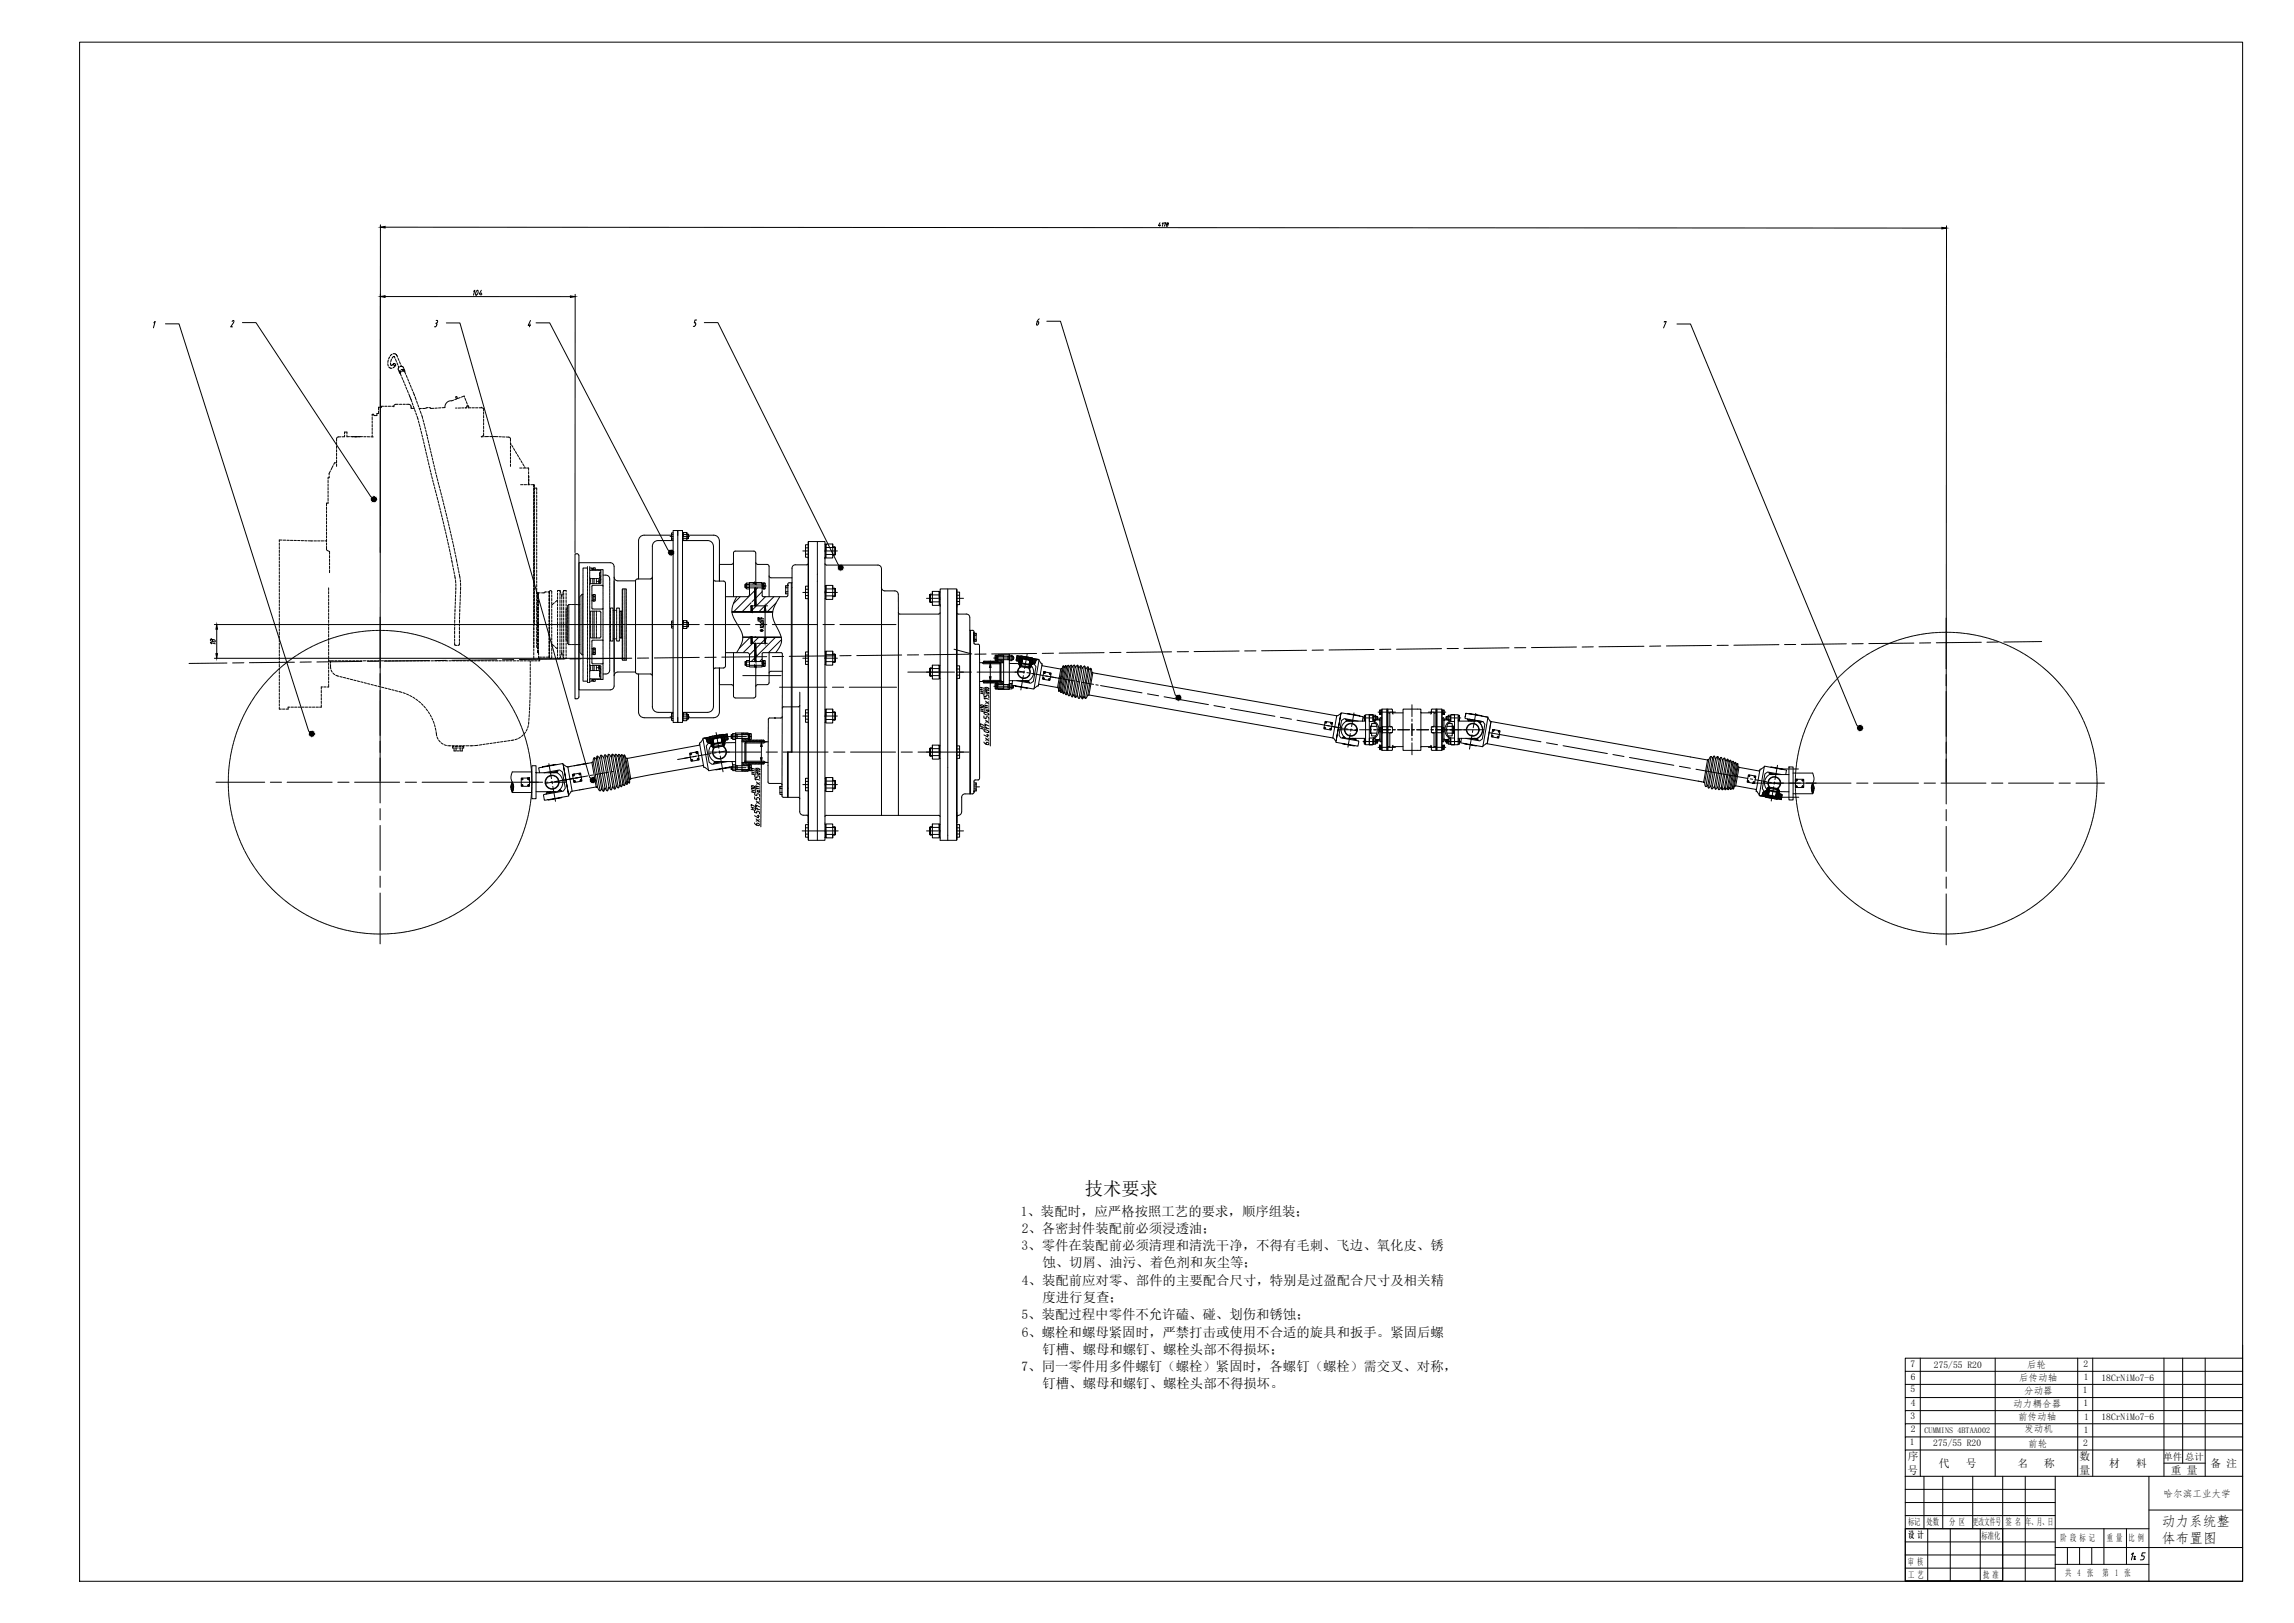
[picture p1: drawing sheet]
<svg xmlns="http://www.w3.org/2000/svg" width="1189mm" height="841mm" viewBox="0 0 1189 841" stroke-linecap="round" stroke-linejoin="round" font-family="sans-serif">
<defs><g id="words">
<text font-size="9.5" x="562" y="619">技术要求</text>
<text font-size="7.5" x="1104" y="810">1：5</text>
<g font-size="7.1">
<text x="1120" y="791">动力系统整</text>
<text x="1120" y="800">体布置图</text>
</g>
<g font-size="6.9">
<text x="529" y="630">1、装配时，应严格按照工艺的要求，顺序组装；</text>
<text x="529" y="639">2、各密封件装配前必须浸透油；</text>
<text x="529" y="648">3、零件在装配前必须清理和清洗干净，不得有毛刺、飞边、氧化皮、锈</text>
<text x="540" y="657">蚀、切屑、油污、着色剂和灰尘等；</text>
<text x="530" y="666">4、装配前应对零、部件的主要配合尺寸，特别是过盈配合尺寸及相关精</text>
<text x="540" y="675">度进行复查；</text>
<text x="529" y="684">5、装配过程中零件不允许磕、碰、划伤和锈蚀；</text>
<text x="530" y="693">6、螺栓和螺母紧固时，严禁打击或使用不合适的旋具和扳手。紧固后螺</text>
<text x="540" y="702">钉槽、螺母和螺钉、螺栓头部不得损坏；</text>
<text x="529" y="710">7、同一零件用多件螺钉（螺栓）紧固时，各螺钉（螺栓）需交叉、对称，</text>
<text x="540" y="719">钉槽、螺母和螺钉、螺栓头部不得损坏。</text>
</g>
<g font-size="5.6">
<text x="989" y="757">序</text>
<text x="1005" y="760">代</text>
<text x="1019" y="760">号</text>
<text x="1046" y="760">名</text>
<text x="1059" y="760">称</text>
<text x="1078" y="757">数</text>
<text x="1093" y="760">材</text>
<text x="1107" y="760">料</text>
<text x="1146" y="760">备 注</text>
<text x="989" y="764">号</text>
<text x="1078" y="764">量</text>
<text x="1125" y="764">重 量</text>
</g>
<g font-size="5">
<text x="990" y="708">7</text>
<text x="1002" y="709">275/55 R20</text>
<text x="1050" y="709">后轮</text>
<text x="1080" y="708">2</text>
<text x="990" y="715">6</text>
<text x="1046" y="715">后传动轴</text>
<text x="1080" y="715">1</text>
<text x="1089" y="716">18CrNiMo7-6</text>
<text x="990" y="722">5</text>
<text x="1049" y="722">分动器</text>
<text x="1079" y="722">1</text>
<text x="990" y="729">4</text>
<text x="1043" y="729">动力耦合器</text>
<text x="1080" y="729">1</text>
<text x="990" y="735">3</text>
<text x="1046" y="736">前传动轴</text>
<text x="1080" y="736">1</text>
<text x="1089" y="736">18CrNiMo7-6</text>
<text x="990" y="742">2</text>
<text x="1049" y="742">发动机</text>
<text x="1080" y="742">1</text>
<text x="990" y="749">1</text>
<text x="1002" y="749">275/55 R20</text>
<text x="1051" y="750">前轮</text>
<text x="1080" y="750">2</text>
<text x="1121" y="776">哈尔滨工业大学</text>
</g>
<g font-size="4.9">
<text x="1121" y="756">单件</text>
<text x="1133" y="756">总计</text>
<text x="989" y="790">标记</text>
<text x="998" y="790">处数</text>
<text x="1010" y="790">分 区</text>
<text x="1022" y="790">更改文件号</text>
<text x="1039" y="790">签 名</text>
<text x="1050" y="790">年、月、日</text>
<text x="989" y="797">设 计</text>
<text x="1027" y="797">标准化</text>
<text x="1068" y="799">阶 段 标 记</text>
<text x="1092" y="799">重 量</text>
<text x="1103" y="799">比 例</text>
<text x="989" y="811">审 核</text>
<text x="989" y="818">工 艺</text>
<text x="1028" y="818">批 准</text>
<text x="1070" y="817">共 4 张</text>
<text x="1090" y="817">第 1 张</text>
</g>
<text font-size="4.3" x="997" y="743">CUMMINS 4BTAA002</text>
</g></defs>
<g fill="none" stroke="#000" stroke-width=".52">
<path d="M347 278h2M354 278h3M416 285h3M428 285h6M197 320v26M386 304h11M416 307h3M428 307h6M480 310h6M496 310h3M325 324h37M365 324h24"/>
<path d="M392 324h5M400 324h24M427 324h5M432 340h-23M435 324h29M441 340h-6M467 339l-23 1M476 339h-6M494 336l10 3M502 339h-23M511 339h-6M532 339l-1 7"/>
<path d="M537 339h-23M546 338l-6 1M572 338h-23M581 338h-6M607 338h-23M616 338h-6M642 337l-23 1M651 337h-6M677 337h-23M686 337h-6M712 337h-23M721 336l-6 1"/>
<path d="M747 336h-23M756 336h-6M782 336h-23M791 336h-6M817 335l-23 1M826 335h-6M852 335h-23M861 335h-6M887 334l-23 1M896 334h-6M922 334h-23M931 334h-6"/>
<path d="M957 334h-23M966 334h-6M992 333l-23 1M1001 333h-6M1009 320v27M1027 333h-24M1036 333h-6M1058 332l-20 1M118 344h-20M126 343l-5 1M153 343h-24M161 343h-5"/>
<path d="M188 343h-24M196 343h-6M197 349v6M197 358v23M223 342l-24 1M231 342h-6M257 342h-23M266 342h-6M292 342h-23M301 341h-6M327 341h-23M336 341h-6"/>
<path d="M362 341h-23M371 341h-6M397 340l-23 1M404 356h24M406 340h-6M416 341h3M428 341h6M431 356h6M440 356h25M470 348h25M496 348h7M506 348h25"/>
<path d="M515 356h10M526 341h-11M527 348h4M530 341l-1 3M530 350l-1 8M531 348v1M532 349h1M534 342v2M535 349l6 1M541 350l9 2M542 350h1M551 352l6 1"/>
<path d="M558 353h1M561 354l6 1M568 355h1M570 355l22 4M595 360l5 1M1009 350v5M1009 358v24M347 371h2M354 371h3M371 380l2 8M416 371h3M428 371h6"/>
<path d="M603 361l23 4M629 366l6 1M638 367l23 4M664 372l5 1M672 373l22 4M690 376l6 1M694 378h7M697 378h2M700 378l3 1M700 378v1M702 369l-2 7M702 378h1"/>
<path d="M705 378h6M706 372h8M712 378h1M714 369h9M714 378h7M722 378h1M724 378h6M732 378h1M732 365v6M732 373v1M732 375v6M734 378h6"/>
<path d="M740 369h9M742 378h1M744 378h25M749 372h8M763 378v2M765 370l-2 7M772 380l27 4M197 384v6M197 393v23M284 396l2 7M318 400h-1M358 392l-7 2"/>
<path d="M361 392h-2M361 392l-6 1M368 390h26M369 390l-7 2M369 383l1 2M371 390h-1M373 389v1M373 392l2 8M374 382v3M376 382h11M376 398h11M376 389l-3 1"/>
<path d="M397 390h6M406 390h23M432 390h6M441 390h23M467 390h6M476 390h26M700 380l-1 7M706 384h8M714 387h9M732 382v2M732 385v6M740 387h9"/>
<path d="M757 384h-8h8M763 381l-1 7M801 385l6 1M810 386l23 4M836 391l6 1M844 393l23 4M870 397l6 1M879 399l27 4M921 397l-1 7M922 398h10M1009 385v5M1009 393v24"/>
<path d="M112 405h25M140 405h6M149 405h23M175 405h6M184 405h23M197 419v6M210 405h6M219 405h23M245 405h6M254 405h27M283 405h1M285 405h8"/>
<path d="M286 405v1M286 405l-3 1M286 408l2 7M289 405h-1M297 403l-2 1M297 403l-10 2M300 403h-2M305 402l-10 2M307 402h-1M315 400l-6 1M416 407h3M428 407h6"/>
<path d="M505 408h3M907 404h1M910 404l6 1M910 406h49M917 410l-1 2M917 405l1 1M919 406h4M919 408l-1 7M920 405l-1 1M921 410l-1 3M922 413h10M962 406h6"/>
<path d="M971 406h23M997 406h6M1006 406h23M1009 419v6M1032 406h6M1041 406h23M1067 406h6M1076 406h15M197 428v23M416 431h18M480 431h6M496 431h3"/>
<path d="M1009 428v24M197 454v6M1009 454v6M197 463v26M1009 463v27"/>
</g>
<g fill="none" stroke="#000" stroke-width=".52">
<path d="M348 277h-14l-2 1-1 2v20M348 279h1M348 277h1M349 275h2v99h-2zM349 276h-1v4h1M351 275h3v99h-3v-2M354 276v4M354 276v4h2v-4h-2v2M354 279h2M354 278h.1M356 276v1h-2M356 277h1"/>
<path d="M356 279h1M357 277v2zM357 277h13l2 1 1 2v21v-9h6l1-1M300 288l-1-1h-1v75h1M300 288v73l-1 1M318 299l2 2h9M338 299l-1 1M349 280h-9l-1 1-1 2v84l1 1 1 1h9M354 280h13l2 1 1 2v84l-1 1-2 1h-13M391 286l1 1v15M391 286h-10h-1v23M392 291v1h6v1l1 16"/>
<path d="M399 298l1 1h10M417 287h2M417 284h2M419 292l-1 1h-6h-1l-1 1v96h-2v23M419 289v1M419 281v145v-145h9v153M419 282h-2v7h2M424 281v154M428 282v8M428 292v1h27l2 1v129M428 282v7h4v-7h-4v4M428 287h4"/>
<path d="M428 285h.1M432 282v2h-4M432 283h1M432 288h1M433 283v5zM329 301v47M337 300h-7l-1 1M370 300l1 1M371 301h4l1 1v43l-1 1h-4l-1 1M379 317h21M386 303v2M387 302v1h1"/>
<path d="M387 303h-1v2h1M387 304h1M388 302v3h-1v-3h1v2M390 314v3M391 302v1M391 305v9M392 302h3v7h13v-1M392 302h-4v6v1h-12M392 305v9h-3v3M392 302v1M395 303h-7v2h7M395 304h.1"/>
<path d="M395 303v1M395 302v1v2M395 305h1M396 302v3l1-3h-1l-1 1M396 304h.1M407 304v1h1M408 303v1v-1M408 304h-1v4h1M408 307h-1v1M408 303v5M410 302v88M410 302h-1l-1 1"/>
<path d="M417 309h2M417 305h2M419 304h-2v6h2M428 304v6M428 303v8h4v-8h-4v4M428 309h4M428 306v1M432 303v2h-4M432 309h1M432 305h1M433 305v4zM457 304l1 2h6l1 1 1 11"/>
<path d="M466 318v-1v106M482 308v4zM482 308h1M482 312h1M483 306v2h4M483 312h4M487 306v8h-4v-8h4v4M487 317l-1 1h-20M487 307v7M487 310v1M491 305v130M496 317l1 1h4l2 2v91"/>
<path d="M496 306v120v-121h-9v130h9v-1v1M496 314h.1M496 307h1v6h-1M496 312h1M496 308h1M348 325h1M348 323h1M349 322h-1v3h1M354 322v4M354 326h.1M354 322v4h2v-4h-2v2M354 325h2"/>
<path d="M354 323h.1M356 322v1h-2M356 322h1M356 325h1M357 322v3zM376 338h12v1v7h4M380 338v23l1 1h10M385 330h20M389 330v3h3v10M390 330v3M391 333v10M399 338l-1 16v1h-6v1"/>
<path d="M417 339h2M419 338h-2v6h2M428 338v6M428 337v8h4v-8h-4v4M432 337v2h-4M432 339h1M433 339v4zM503 327h2v5v-4M503 327v84M505 328h1v4h-1v1M505 331h1v1M505 333v1h2"/>
<path d="M506 328v1h-1M507 334l1 1v68l-1 1-2 1v5h1v-4h-1M517 340v2h-1v-2h1M517 340v2M520 339h3v18h-3zM520 339h-3v4h-7M523 340v2h1v-2h-1v1M524 340h-1M316 357h2v-1v-63l-2-1h-16v66h16M329 348h-9l-2 2M329 348l1 1h7M331 349v21l1 1 2 1"/>
<path d="M337 349l1 1M380 356l-1-1h-6v-9v23l-1 2-2 1M386 343v2M387 342v1h1M387 343h-1v2h1M387 345h1M388 342v3h-1v-3h1v2M391 345v1M392 346v15l-1 1M392 346h3v-8h10v69M392 345v1M395 343h-7v2h7"/>
<path d="M395 344h.1M395 343v1M395 343v2M395 345h1M396 342v3l1-3h-1l-1 1M396 344h.1M405 348h-5l-1 1M414 359v55M417 343h2M428 343h4M428 340v1M432 343h1"/>
<path d="M482 346v4zM482 346h1M482 350h1M483 345v1h4M483 350h4M487 345v7h-4v-7h4v3M487 345v7M487 349h.1M496 345h1v7h-1M496 350h1M496 347h1M508 343h12"/>
<path d="M508 353h10M516 341h1M516 356h1M517 354v3h-1v-3h1v1M517 342h.1M517 357h.1M517 340h6v2h-6M517 354v3M517 355h6v1h-6M517 341h.1M517 356h.1M517 355v1"/>
<path d="M518 343l1 1v9h-1zM520 353h-10v1h7v3h3M522 340v2M522 355v1M523 354v3h1v-2h-1M523 353h10M523 344h5M523 342h1M523 356h1M524 340h1v2h-1M524 354h-1v2M524 354h.1"/>
<path d="M525 353l-1 2 9 1-7-1M525 340v2M525 355v1h-1M525 355v1M528 343v1M528 344v1v-1v1h1M528 344h.1M528 345l6 1zM528 344h1M529 345v-1v1l4 1v-1h1v1v-1M529 343h-1M529 345h.1"/>
<path d="M529 340h-2v2l2 1v-3l6 1v3h-1M529 345a3 3 0 0 0-1 5 3 3 0 0 0 4 1 3 3 0 0 0 1-5M529 344l-1 1 1-1M529 344h-1h1M529 344v1M529 346a3 3 0 0 0-1 4 3 3 0 0 0 4 1 3 3 0 0 0 1-5M529 353l4 1M529 343h.1M529 344h.1M529 343v1M530 344h3v1l-4-1zM530 343l-1 1"/>
<path d="M530 341v2v-2M530 341l4 1h-2M530 353h3M531 353h2M532 342h2l-4-1v2l-1 1M533 353h.1M533 344h1zM533 345h1v1M534 345l-1 1M534 345h-1M534 346v-1a5 5 0 0 1-1 8M534 342v2v-2z"/>
<path d="M534 344h.1M534 344l-1 1h1M534 344v1v-1M534 342v2M534 345h.1M534 346l-1-1v1M535 344l-1 1M535 344h-1h1h-1h2l1 1-1 8-2 1-7-1M535 344h.1M535 341l4 1 1 2M538 342l-2 15M540 344l-2 12-2 1-3-1"/>
<path d="M540 345l10 2M541 348l-1 4 4 1 1-4-4-1h1M548 356l1 1v1v-1l1 2 1-1v1h1l1 1v-1l1 2 1-2 1 2 1-1v1l1-1 1 2 1-1 1 1 1-1 1 1 1-2M550 347l-2 9-10-1M550 347l1-2v1l1-1 1 1 1-1v1l1-1 1 1 1-1v1l2-1v1l1-1 1 1 1-1 1 2 1-1v1l1-1 1 2-2 12M566 349l127 22-2 11M334 372h14M348 372h1M348 371h1M349 370h-1v3h1M354 370v3M354 369v4h2v-4h-2v3"/>
<path d="M354 372h2M354 371h.1M356 369v1h-2M356 370h1M356 373h1M357 370v3zM357 372h13M381 380h4v20h-4zM385 380h3v4h8M399 372l-1 1v32l1 1h6v1M399 372h6M405 371v1"/>
<path d="M406 366l-1 1M414 366h-8M417 369h2M417 373h2M419 368h-2v6h2M428 368v6M428 367v8h4v-8h-4v4M428 373h4M428 370v1M432 367v2h-4M432 369h1M432 373h1"/>
<path d="M433 369v4zM564 360l127 22M690 374h1h-4l-1 4h4l1-4M693 371h.1M697 373l5 1M698 373l1 1M698 373l3 1M698 374h.1M698 374a5 5 0 0 0 0 9M698 373h.1M698 370l-3-1-3 15 3-14-2 1M704 374l-7-2-2 1-1 8 1 1 9 2"/>
<path d="M705 371l-7-1 8 1v3M706 374h.1M707 371v1v-1h1M707 371v2h1M708 373v-2h-1v2l1 1h-10M708 371l2-1v16h-2v-12M710 370v4h2l2 4-1 3-1 1h-2v4M710 376v4zM710 376h1M711 370h-1h1M711 370h-1h1l1 2M712 373h2"/>
<path d="M712 370v1M712 371v2h1v-2h-1v3l2 1 1 2-1 4-2 2v3h1v-3h-1v3M712 372h.1M712 371h1M713 375h-2v1h3M713 371h1M714 380h-3v1h2M714 371v2zM714 372l1 1h-2M715 369v1h1M715 379h1M715 378h1"/>
<path d="M715 368h1M715 372v5M715 379v5M715 372h.1M715 372l1 5M716 379v5h-1M716 372h.1M716 379h.1M716 377h.1M716 369h.1M716 368h.1M716 378v-1h-1v2h1v-1"/>
<path d="M716 369v1h-1v-2h1v2M716 367v11v-1h3M719 380h-3v-2v11M719 367v22M719 380h2h-1M719 369h1v7l1 1h-2M721 369h-1M721 377l1 2M722 369h5M722 379l-1 1M722 370l-1-2-5-1v22h5l1-2M727 367h9v22h-9z"/>
<path d="M736 369h1h5M741 370l1-2 5-1v22h-5v-2M742 379v1M742 377v2M743 369h.1M744 380h-2h1M744 369h-1v7l-1 1h2M744 367v22M745 380h2v-2v11M745 367v22M747 367v11v-1h-2M747 378l1-1v2l-1-1"/>
<path d="M747 369l1 1v-2l-1 2M747 379h1M747 372h1M747 377h1M747 368h1M748 379h.1M748 378h.1M748 368h.1M748 369h-1M748 379v5v-5M748 372v5M748 369v1"/>
<path d="M750 372l-2 1h2M750 371v2zM750 371h.1M750 380h3M750 376h3M750 375h3v6h-3M750 371h2M752 373l-2 2-1 2v3l3 3M752 371h-2v2h2v-2v3M752 373h-2M752 370v1M753 376h.1"/>
<path d="M753 376v4zM754 370h-2h2v4h-3l-1 4 1 3 1 1h2v4h-2h2M756 373v-2v2v1h10a5 5 0 0 1 0 9M756 371l-2-1v16h2M756 373v-1v1M756 371v1M756 374v12M759 372l10 2 1 1-2 8-1 1-7-1M760 370l-1 2 1-2 8 1-7-1M761 373l4 1M761 373l2 1M761 373l3 1"/>
<path d="M761 374h.1M761 373h.1M761 373l8 1M766 374h1M767 374v1M767 374h.1M767 375l1 2v2l-1 2-1 2M768 374h-2M771 372l-2 15M771 372l-3-1 3 1 2 2-2 11M774 378l-1 4h4v-3l-3-1h1M281 398l7-2-9 2 1 2"/>
<path d="M288 396h4l3 16-3-16 2 1M289 400h-3M289 400h-2M289 399v1h-5M294 397h.1M305 396l-11 1 3 13-2 2-4 1M307 395l-10 2M308 393l1 1 1-2 1 1 1-2 1 2v-2l2 2v-2l2 1v-1l2 1v-1l1 1 1-1 1 1v-1l1 1 1-1v2h1l2 11h-1v2l-1-1v1l-1-1v2l-1-1-1 2-1-1-1 1-1-1v2l-1-1-1 1-1-1-1 2-1-2-1 2-1-1-1 1-1-2h-1l-2-13zM362 390v4l-4 1-1-5h5h-1M362 386l-37 7M363 386h-1M364 397h1"/>
<path d="M364 397l-37 6M364 383l3 16M368 382l-4 1-1 2 2 13 2 1h4M368 385h.1M368 385h1h-1h1h-2l-1 2 2 8 1 1 8-1M368 385l1 1M369 386v1v-1v1h1M369 386a6 6 0 0 0 1 9M369 386h.1M369 387h1M369 383v2v-2h1zM369 383h1v2v-2h-1l1 3"/>
<path d="M369 385h1zM369 387h6zM369 385h1M369 385v1M369 386v1v-1h1v1l5-1-1-1h1v1M370 386h-1M370 386h.1M370 386h-1l1 1M370 385h4l-4 1zM370 395h.1M370 395h11M372 382l-2 1 4-1v2"/>
<path d="M372 395h-2M373 395h-3M373 382l-3 1h2M374 382v2v-2M374 384v1M374 384h1M374 384l1 1M375 395h-5v1M375 387a3 3 0 0 1 1 5 3 3 0 0 1-5 1 3 3 0 0 1-1-5M375 385h.1M375 385v1M375 387a4 4 0 0 1 1 5 4 4 0 0 1-5 1 4 4 0 0 1-1-5"/>
<path d="M375 385v1v-1h-1M375 386h.1M375 381l2-1v3l-2 1v-3l-7 1v3h1M375 383l1 1M375 385l1 1v-1v1h-1M376 384l-1 1M379 381v2M379 399v-2v2h1M379 395h.1M379 395l1 2-9 2 7-1M380 380v1h1M380 381h-1v2h1"/>
<path d="M380 396h1v2M380 382h1M380 399h1M380 397h1M381 380v3h-1v-3h1v2M381 396v3h-1v-2M381 385h-5M382 381v2M382 397v2M385 395h11v1M385 384h13M387 384v11l-1-1v-9z"/>
<path d="M387 395h11M388 381h-7v2h7M388 380v3M388 397v2M388 397h-7v2h7M388 382h.1M388 381v1M388 398h.1M388 397v1M388 383h.1M388 399h.1M388 380v3h1v-3h-1v1"/>
<path d="M388 396v3h1v-3h-1v1M388 382h1M388 398h1M396 384h.1M396 396h-8v4h-3M408 390v23M482 388v4zM482 388h1M482 392h1M483 386v2h4M483 392h4M487 386v7h-4v-7h4v4"/>
<path d="M487 386v7M487 390h.1M496 387h1v6h-1M496 388h1M496 391h1M691 382v1M691 383l1 2h4M696 382h.1M697 382h-1M698 383h10M699 383l4 1M700 383h3h-2"/>
<path d="M702 383h.1M704 384v3l-8-2 6 1M707 384h1M708 383h-1v3h1M708 385h-1v-1v1M710 380h1M712 386h-2h1M712 383l1 1M712 384v2M712 384h.1M712 385h2M712 386h.1"/>
<path d="M713 383h1M714 383v2zM715 388h1M715 383l-1 1M715 383h-2M716 384h.1M716 387h-1v-1v1M716 388h.1M716 386v2h-1v-2h1v1M716 387v1M720 387h1M720 380v7h-1"/>
<path d="M722 386v1M727 387h-5M736 387h5h1M741 386l1 1M743 387h.1M743 380v7h1M747 386l1 2v-2l-1 1M747 384h1M747 388h1M747 387l1 1M748 387v-1v1M748 388h.1"/>
<path d="M748 383h2M748 383l2 1M750 383v2zM750 383h.1M750 384h2M752 386h.1M752 385h-2M752 382v3v-2h-2v3l2-1M753 380h.1M756 383v3M756 383h10M756 383v1"/>
<path d="M756 384v1M757 383h.1M757 383v2l8 1-6-1M762 383l4 1M763 383h3M764 383h2M766 383h-1M771 385l-3 2-3-1M771 385l2-11 112 20M771 385l112 20M885 394h1l1-2v1l2-1v1l1-1 1 2 1-2 1 2 1-1v1l1-1 1 2 1-1v1h1l1 1 1-1v2l1-1v1l-1 10h-1l-1 2v-1l-1 1v-1l-1 1-1-1-1 1v-1l-2 1v-1l-1 1-1-1-1 1v-2l-2 2v-2l-1 1-1-1h-1l-1-1v-1zM901 398l11 1"/>
<path d="M914 397l-2 15M918 398l-4-1-2 2-2 11 2 2 3 1M924 399l-6-1 8 1-1 2M927 397h2v18h-2zM265 411h11M265 400h11M273 403h1h-4v4h4v-4M278 400v14h-2v-17h2v3h11a6 6 0 0 1 0 10h-11M280 400h.1M282 412v3l9-2-7 1M282 400l8-1 1 1 2 8-1 2-10 2M284 410v1"/>
<path d="M285 410l-2 1 4-1M288 410l-5 1v1M289 400h.1M289 410h2M290 410h1M290 409l1 1M290 409h.1M298 401h-1h4l1 4-5 1v-5M309 408l-12 2M404 408v1h1M404 411h1M405 408h-1v4h1"/>
<path d="M405 407v6h9v1M414 414l1 8h1h2l1 1M417 408h2M417 405h2M419 403h-2v7h2M428 403v7M428 403v7h4v-7h-4v4M428 408h4M428 406h.1M432 403v2h-4M432 404h1M432 409h1"/>
<path d="M433 404v5zM505 410l-1 1h-4l-1 1-1 9-2 2M505 409h1v1M506 406v1h-1M900 407l10 2M908 406h1l-4-1 1-4 4 1-1 4M915 410h.1M916 409l-1 1M916 409h.1M916 410h-1v3l6 1 1-3 1 1v2h-2M916 409l1 1M916 410h.1"/>
<path d="M916 410v2h1h-1zM916 410v-1v1M917 410h.1M916 408l6 1zM916 410v2l1-2-1 2M916 409v-1v1h1h4v1h1v-1M917 408l-1 1h1M917 408h-1v1M917 410h-1M917 409l4 1v1l-4-1zM917 408a3 3 0 0 1 1-5 3 3 0 0 1 4 1 3 3 0 0 1-1 5M917 408v1l-1-1"/>
<path d="M917 400l4 1M917 409h.1M917 408a3 3 0 0 1 1-5 3 3 0 0 1 4 1 3 3 0 0 1-1 4M917 401h3M917 401h2M917 401a5 5 0 0 0-1 8M917 401h10M917 401h.1M920 413l1-2-1 2M921 411h.1M921 410v1M921 411v2l-5-1 4 1"/>
<path d="M921 410h1v-1l-1 1M921 410h.1M921 410h1M921 410l1 1-1-1M921 409h.1M921 409h1v2M921 409h1M922 409h.1M922 410h.1M922 410h5M922 411h-1M923 401l-7-1-1 1-2 8 1 1h2h-1h1h-1"/>
<path d="M925 401h.1M929 401h10M929 411h10M931 404v4h4v-4h-4h1M417 429h2M417 432h2M419 426v8v-7M419 427h-2v7h2M419 422v4M428 434v1h-9v-1v1M428 431v3h4v-7h-4v7M428 427v7"/>
<path d="M428 432h4v2M428 429h4M428 430h.1M428 423h58M428 422v1M432 433h1M432 428h1M433 428v5zM482 428v5zM482 433h1M482 428h1M483 427v2h4"/>
<path d="M483 432h4M486 422l1 1M487 427v7h-4v-7h4v4v-1M487 427v7M487 431h.1M496 421v13v-7M496 427h1v7h-1M496 429h1M496 432h1"/>
<circle cx="529" cy="344" r=".1"/>
<circle cx="534" cy="345" r=".1"/>
<circle cx="700" cy="378" r="3"/>
<circle cx="763" cy="378" r="3"/>
<circle cx="370" cy="386" r=".2"/>
<circle cx="370" cy="386" r=".1"/>
<circle cx="375" cy="385" r=".2"/>
<circle cx="375" cy="385" r=".1"/>
<circle cx="286" cy="405" r="4"/>
<circle cx="286" cy="405" r="3"/>
<circle cx="917" cy="409" r=".1"/>
<circle cx="921" cy="410" r=".1"/>
</g>
<g fill="none" stroke="#000" stroke-width=".52">
<path d="M356 277h1M356 279h1M432 284h1M432 287h1M382 309l-2 5-1 3 1 3 4 7 1 3-1 4-2 4M386 303h1M386 304h1M404 309l-3 5-1 4 1 3 3 8 1 3-1 3-2 3M432 305h1M432 309h1M482 308h1M482 312h1"/>
<path d="M356 323h1M356 325h1M432 339h1M385 350h20M386 343h1M386 345h1M432 343h1M482 350h1M482 346h1M509 343l1 1h9M519 353h-9h-1M522 340h1"/>
<path d="M522 355h1M523 342h-1M523 356h-1M524 340h1M524 342h1M524 356h1M538 342l-2 2M550 347l-1 10M551 345l-2 13M551 346l-2 11M552 345l-2 14M553 346l-2 12"/>
<path d="M554 345l-3 14M554 346l-2 13M555 345l-2 15M556 346l-3 13M557 345l-3 16M557 346l-2 13M558 345l-2 16M559 346l-2 14M560 345l-3 16M561 346l-3 14M562 345l-3 17M563 347l-3 14"/>
<path d="M564 346l-3 16M564 347l-2 14M565 346l-2 16M566 348l-2 12M356 370h1M356 372h1M432 369h1M432 373h1M710 380h1M710 376h1M713 371h1M713 373h1"/>
<path d="M750 371h.1M750 373h.1M753 380h.1M753 376h.1M307 395l3 13M308 393l3 17M309 394l3 15M310 392l3 18M311 393l3 15M312 391l3 19M313 393l3 15M314 391l3 18"/>
<path d="M315 393l3 15M315 391l4 18M317 392l2 15M317 391l3 17M319 392l2 15M319 391l3 17M320 392l3 14M321 391l3 16M322 392l2 13M322 391l3 15M323 392l2 13M324 391l2 15"/>
<path d="M324 393l2 11M365 382l1 1v1l1 1M379 381h1M379 383h1M379 399h1M381 383h1M381 399h1M382 381h-1M382 397h-1M386 394h10l1 1M397 384l-2 1h-9M482 388h1"/>
<path d="M482 392h1M713 385h1M713 384h1M750 385h.1M750 384h.1M886 394l-3 12M887 392l-3 16M887 393l-2 14M888 392l-3 16M889 393l-2 14M890 392l-3 17M891 394l-2 13"/>
<path d="M892 392l-3 17M893 394l-3 14M894 393l-3 16M894 394l-2 14M895 393l-2 16M896 395l-2 13M897 394l-3 15M897 395l-2 13M898 395l-2 14M899 396l-2 12M899 395l-2 14M900 396l-2 12"/>
<path d="M900 396l-2 13M901 397l-2 10M265 400v2v3M265 405l1 3-1 3v-3zM432 405h1M432 408h1M914 410l-2 2M939 401l1 2-1 3M939 406l1 2-1 3v-2zM432 432h1M432 429h1M482 432h1"/>
<path d="M482 429h1M1162 697v7M987 717v-6h175v6M987 711v-7h175v7M995 704v61M1034 704v61M1077 704v61M1085 704v61M1121 704v61M1131 704v54M1143 704v61M987 738v-7h175v7"/>
<path d="M987 731v-7h175v7M987 724v-7h175v7M987 751v-6h175v6M987 745v-7h175v7M1121 758h22M1162 751h-175v14M1162 751v68h-175v-54M987 765h175M987 779h78M987 772h78M997 765v27M1007 765v27"/>
<path d="M1022 765v27M1038 765v54M1050 765v54M1065 765v54M1114 765v54M987 785h78M987 792h127M987 799h78M999 792v27M1011 792v27M1026 792v27M1090 792v19"/>
<path d="M1102 792v19M1114 782h48M987 806h78M987 813h78M1065 802h97M1065 811h49M1071 802v9M1078 802v9M1084 802v9"/>
</g>
<g fill="#000" stroke="#000" stroke-width=".52">
<path d="M389 314h1zM389 314h1v3zM391 305h1v9zM389 330h1zM389 330h1v3zM391 333h1z"/>
<path d="M389 317h1zM389 317h1zM389 314l1 3h-1z"/>
<path d="M389 317h1zM389 317h1z"/>
<path d="M391 302l1 1v-1zM391 302l1 1h-1z"/>
<path d="M391 314h1zM391 305l1 9h-1z"/>
<path d="M389 330h1zM389 330h1zM389 330h1z"/>
<path d="M389 333h1zM389 330l1 3h-1z"/>
<path d="M391 333l1 7v-7zM391 333l1 7h-1z"/>
<path d="M391 340h1zM391 340h1z"/>
<path d="M391 340l1 3v-3zM391 340l1 3h-1z"/>
<path d="M391 345l1 1v-1zM391 345l1 1h-1z"/>
<circle cx="496" cy="315" r=".1"/>
<circle cx="527" cy="340" r=".1"/>
<circle cx="530" cy="340" r=".1"/>
<circle cx="527" cy="341" r=".1"/>
<circle cx="528" cy="342" r=".1"/>
<circle cx="528" cy="343" r=".1"/>
<circle cx="529" cy="341" r=".1"/>
<circle cx="529" cy="344" r=".1"/>
<circle cx="529" cy="343" r=".1"/>
<circle cx="530" cy="341" r=".1"/>
<circle cx="531" cy="341" r=".1"/>
<circle cx="532" cy="340" r=".1"/>
<circle cx="533" cy="342" r=".1"/>
<circle cx="534" cy="343" r=".1"/>
<circle cx="534" cy="341" r=".1"/>
<circle cx="534" cy="344" r=".1"/>
<circle cx="535" cy="344" r=".1"/>
<circle cx="535" cy="341" r=".1"/>
<circle cx="568" cy="349" r=".1"/>
<circle cx="754" cy="374" r=".1"/>
<circle cx="294" cy="397" r=".1"/>
<circle cx="295" cy="397" r=".1"/>
<circle cx="301" cy="396" r=".1"/>
<circle cx="303" cy="396" r=".1"/>
<circle cx="368" cy="382" r=".1"/>
<circle cx="369" cy="385" r=".1"/>
<circle cx="369" cy="383" r=".1"/>
<circle cx="369" cy="381" r=".1"/>
<circle cx="369" cy="384" r=".1"/>
<circle cx="370" cy="381" r=".1"/>
<circle cx="372" cy="381" r=".1"/>
<circle cx="372" cy="382" r=".1"/>
<circle cx="373" cy="382" r=".1"/>
<circle cx="373" cy="381" r=".1"/>
<circle cx="374" cy="384" r=".1"/>
<circle cx="375" cy="381" r=".1"/>
<circle cx="375" cy="383" r=".1"/>
<circle cx="376" cy="384" r=".1"/>
<circle cx="377" cy="381" r=".1"/>
<circle cx="754" cy="383" r=".1"/>
<circle cx="265" cy="409" r=".1"/>
<circle cx="266" cy="406" r=".1"/>
<circle cx="266" cy="410" r=".1"/>
<circle cx="266" cy="407" r=".1"/>
<circle cx="300" cy="409" r=".1"/>
<circle cx="301" cy="409" r=".1"/>
<circle cx="880" cy="405" r=".1"/>
<circle cx="881" cy="405" r=".1"/>
<circle cx="915" cy="413" r=".1"/>
<circle cx="915" cy="412" r=".1"/>
<circle cx="915" cy="411" r=".1"/>
<circle cx="916" cy="410" r=".1"/>
<circle cx="916" cy="412" r=".1"/>
<circle cx="916" cy="411" r=".1"/>
<circle cx="917" cy="409" r=".1"/>
<circle cx="917" cy="412" r=".1"/>
<circle cx="917" cy="414" r=".1"/>
<circle cx="918" cy="414" r=".1"/>
<circle cx="918" cy="413" r=".1"/>
<circle cx="919" cy="414" r=".1"/>
<circle cx="919" cy="413" r=".1"/>
<circle cx="920" cy="413" r=".1"/>
<circle cx="921" cy="414" r=".1"/>
<circle cx="921" cy="410" r=".1"/>
<circle cx="922" cy="411" r=".1"/>
<circle cx="922" cy="413" r=".1"/>
<circle cx="922" cy="410" r=".1"/>
<circle cx="923" cy="413" r=".1"/>
<circle cx="939" cy="408" r=".1"/>
<circle cx="939" cy="410" r=".1"/>
<circle cx="939" cy="407" r=".1"/>
<circle cx="940" cy="410" r=".1"/>
<circle cx="940" cy="408" r=".1"/>
</g>
<g fill="none" stroke="#000" stroke-width=".52">
<path d="M419 281h.1M384 309l-4 4M389 312l-4 5M389 317h.1M391 302l-1 1M391 310l-1 2M391 306l-11 11M393 305l-1 1M395 302v1M395 307l-3 3M397 309l-7 7M401 309l-8 8"/>
<path d="M402 312l-4 5M389 330l-6 6M391 337l-3 2M393 330l-8 8M397 330l-5 6M402 330l-10 10M405 331l-7 7M517 340h1M517 339l1 1M518 339l1 1M519 339l1 1M520 339v1"/>
<path d="M527 340l2 2M527 340l2 1 1-1M528 340l1 1M528 340h1M529 340h.1M529 340v1M391 341l-2 2M391 345v1M395 341l-1 2M510 354h.1M510 343h.1M510 353l1 1"/>
<path d="M510 343h1M511 353v1M511 343h1M511 353l1 1M512 353l1 1M512 343h1M513 353v1M513 343h1M513 353l1 1M514 353l1 1M514 343h1M515 353v1"/>
<path d="M515 343h1M515 353l1 1M516 353l1 1M516 343h1M517 353l1 2M517 343h1M517 357h.1M517 354v1M517 342l1 1M517 356l1 1M517 353l2 2M517 342l2 1"/>
<path d="M518 353l1 2M518 356l1 1M518 342l2 1M519 356v1M519 353l1 2M519 342l1 1M519 356l1 1M519 353l1 1M520 356v1M520 353h.1M520 342h.1M527 342h.1"/>
<path d="M527 342v1M527 341l1 2M528 343h.1M528 344v1M528 344h1M528 345h.1M529 344l-1 1M529 343h-1M529 344h-1M529 344h.1M529 345h.1M529 343v1"/>
<path d="M529 344v1M529 343l-1 1h1M529 342l-1 1M529 342v1M529 343h1M530 340l-2 2-1-2M530 340l-2 2-1-1M531 340l-1 1M531 340h.1M532 340l-1 1M532 340l-1 2M533 341l-1 1"/>
<path d="M533 344l1 1M533 345h1M534 345h.1M534 346h.1M534 346h-1M534 341l-1 1M534 343l1-1 2 1M534 345v1M534 342l1-1 2 2M534 344h.1M535 341l-1 1M535 344l-1 1"/>
<path d="M535 344h-1M535 344h.1M535 343v1M535 343l1 1M535 343l-1 1M535 342l1 2M536 341l1 1M536 344l-1-1-1 1M537 341v1M537 342h1M538 342h.1M385 380v1"/>
<path d="M385 380l1 1M386 380l1 1M387 380l1 1M387 380h1M296 397h.1M365 382v1M365 382l3 3M366 382l2 3M366 384l2 1M366 382l2 2M366 384l1 1M367 382l1 2"/>
<path d="M368 382h.1M369 382h-1M369 385h-1M369 385l-1 1M369 385h.1M369 386h.1M369 387h.1M369 383l-1 1M369 382l-1 1-1-1M369 383h.1M369 384l-1 1M369 385v1"/>
<path d="M369 387h1M369 386h1M370 385l-1 1M370 387h.1M370 381l-2 2-1-1M370 386l-1 1M370 386h.1M370 381l-2 3M371 381l-2 2M371 381l-1 2M372 381l-1 2M373 381l-2 1"/>
<path d="M373 381l-1 1M374 381l-2 1M374 382l1-1 2 2M374 384h.1M374 383l1-1 2 1M374 381l-1 1M374 385h1M375 386h.1M375 385h.1M375 385h-1M375 381l-2 1M375 381l-1 1"/>
<path d="M375 384l-1 1M375 382l2 1M375 381l2 2M375 382l-1 1M375 385v1M375 383h-1M375 383l1 1M375 383l-1 1M375 383l-1 2M375 383h.1M376 385h-1M376 385l-1 1"/>
<path d="M376 381l1 1M376 384h-1M376 384l-1 1M376 384h.1M376 380l1 2M376 380l1 1M377 380h.1M385 399v1M385 396v1M385 395l1 2M385 384h.1M385 383l1 1"/>
<path d="M385 381h.1M385 399l1 1M385 395l2 2M385 383l2 1M386 399l1 1M386 395l1 2M386 383l2 1M386 395l2 1M387 383l1 1M387 395l1 1M387 399h1M387 383h1"/>
<path d="M388 395l1 1M388 384h1M389 395v1M389 384h1M389 395l1 1M390 384h.1M390 395l1 1M390 384h1M391 395l1 1M391 384h1M392 395v1M392 384h1"/>
<path d="M392 395l1 1M393 384h.1M393 395l1 1M393 384h1M394 395l1 1M394 384h1M395 395v1M395 384h1M395 395l1 1M396 384h.1M265 408l1 1M265 407l1 2"/>
<path d="M265 409l1 1M265 406l1 2M265 410h1M265 406l1 1M265 405l1 1M912 412h.1M913 412v1M913 412l1 1M913 411l2 2 1-1M914 411l1 1M914 410l1 2M914 410l1 1"/>
<path d="M915 410h1M915 410h.1M916 410h-1M916 410h.1M916 409l-1 1M916 409h1M916 408v1M916 412l-1 1M916 409l1 1M916 408h.1M916 411l-1 1M916 409h.1"/>
<path d="M916 410l-1 1M917 409v1M917 409h.1M917 408h.1M917 408l-1 1M917 412l-1 1M918 412l-1 1M918 414h.1M918 412l-1 2M918 413v1M919 413h-1M919 413l-1 1"/>
<path d="M920 414h.1M920 413l-1 1M920 414l2-1 1 1M921 414l1-1 1 1M921 411h.1M921 410v1M921 410l1 1h-1M921 410h1M921 414h1M922 414h-1M922 413v1M922 409h-1"/>
<path d="M922 411l-1 1M922 410h.1M922 411h.1M922 410v1M922 409h.1M922 412l1 2M922 412h.1M922 412l1 1M922 412l-2 2M922 411l1 2M922 411l-1 2M923 412h1"/>
<path d="M939 409l1 1M939 408l1 1M939 407l1 2M939 410l1 1M939 407l1 1M939 411h.1M939 406l1 1M987 792h51v27h-51z"/>
</g>
<g fill="#000" stroke="#000" stroke-width=".52">
<circle cx="402" cy="372" r=".2"/>
<circle cx="722" cy="369" r=".2"/>
<circle cx="742" cy="369" r=".2"/>
<circle cx="722" cy="387" r=".2"/>
<circle cx="742" cy="387" r=".2"/>
</g>
<g fill="none" stroke="#000" stroke-width=".8">
<path d="M541 351h.1M541 349h.1M541 352h.1M541 348l1 1M543 352h1M544 352h.1M544 349h.1M545 349h-1M687 377h-1M687 374v1M687 377v1M687 374h.1"/>
<path d="M689 378h.1M690 377v1M690 375h.1M774 379h.1M774 378v1M777 379h.1M358 391h.1M358 390v1M359 394h-1M359 394h.1M361 390h.1M361 393l1 1"/>
<path d="M362 393h.1M773 381h.1M774 381l-1 1M776 382h.1M776 382h1M270 404h1M271 403v1M271 407h-1M271 407h.1M274 407h.1M274 403v1M274 404h.1"/>
<path d="M297 402h.1M297 401l1 1M298 405h.1M300 401h.1M301 404v1M301 401h-1M301 404h.1M906 405h.1M906 402h.1M907 402h.1M909 405v1M909 405h.1"/>
<path d="M909 402v1M910 403h-1M931 404v1M931 404h.1M931 407v1M931 408h.1M934 408h.1M934 404h.1M934 407l1 1M935 404l-1 1"/>
</g>
<g fill="none" stroke="#000" stroke-width=".52">
<path d="M201 188v2M201 187v1M202 190l1 1M202 185l-1 1M202 188l1 1 1-1M203 186l-1 1M203 186l1-1 1 1M203 184h-1M204 183l1 1 1 1M204 188l1 1M204 188v1h1M205 189l-1 2"/>
<path d="M205 186v1M206 188v1M206 186l1 1M206 190h1M207 190l-1 1 1 2M207 187v2M207 193v1M207 190h2l1 2M207 192v1M207 194l1 1M208 189v1M208 192l-1 1"/>
<path d="M208 192h2M208 193h-1M208 195l1 2M208 192h2v2M209 197v1M210 192v1M210 199v1M211 195v1M211 196l1 1M212 198v1M213 200v1M193 216v1"/>
<path d="M193 218v1M193 220v1M196 213v1h-1v1h-2v1M199 211h-3v1M199 211h2M201 211h1M203 211h1M206 210h-1l-1 1M207 210h1M209 210h1M210 201l1 1M211 210h2v2h2l-1-2"/>
<path d="M211 202l1 1M212 204l1 4M213 201l1 2M214 209v1M214 203l1 2M215 212v1M215 206l1 1M215 214l1 1M216 208v1M216 216l1 2M217 210v1M217 218v1"/>
<path d="M217 211l1 2M217 212h1M217 220l1 1M218 213v1M218 215l1 2M219 217l1 2M220 219v1M222 211l-3 1M223 211l2 1M227 211l-2 1M228 211h-1M235 207a4 4 0 0 0-4 4h-2"/>
<path d="M236 211h1M239 206l-2 1v-2l-1 1 1 1h-1M239 211h-2M239 206l2-1v1M239 211h2M241 206v2M241 211h1v-1h1v1h1M242 208v1M242 210h1M245 211h1M246 211h2M248 211h1l2 1v1"/>
<path d="M251 213v2M251 215v2M251 217v1M251 219v1M174 239v1h-1v1M174 229v2M174 231v1M174 233v1M174 235v1M174 237v1M177 226l-2 1-1 2M179 225v-1h1v1"/>
<path d="M179 225v1h-2M180 225v1h1M182 226h6M182 226h1M184 226h1M187 226h-1M188 226h2M190 226h2M192 226h1M193 222v1M193 224v1M193 226h.1"/>
<path d="M218 222v1M218 224l1 1M219 225v1M219 227v1M220 229v1M220 231v1M220 221v1M220 232l1 2M221 223v1M221 234v2M221 225v1M221 236l1 1"/>
<path d="M221 226h.1M221 226l1 2M222 238v1M222 228v1M222 240v1M222 230l1 1M223 232v1M223 234v1M224 235v2M224 237v1M224 239l1 1M251 221v1"/>
<path d="M251 223v1M251 225v1h-2h2M253 226h-2M254 226h1M256 226h2M259 226h1M260 226h2M262 226l2 1M264 226v1l1 2M265 230h.1M265 229v2M265 231v1"/>
<path d="M265 233v1M265 235v1M265 237v1M265 239v1M265 231l1 1M266 232l1 1M267 234l1 1M268 236l1 1M269 237l1 1M270 239l1 1M170 249v1M170 251v1"/>
<path d="M170 253v1M170 254v2M170 256v2M170 258v1M171 247l-1 1M171 244v2M173 241l-1 2M174 240v2M222 242l1 1M223 243v2M223 245l1 1M224 247v1"/>
<path d="M224 249l1 1M225 250v2M225 241v1M225 252v1M225 243l1 1M226 254v1M226 244v2M226 256v1M226 246v1M227 258v1M227 248v1M227 259v2"/>
<path d="M227 250v1M228 252v1M228 253v2M228 255l1 1M229 257v1M229 259l1 1M265 240v2M269 243h1M270 251h1M271 240l1 1M272 251h1M272 242v1h-1"/>
<path d="M273 243h1v1M274 251h1M274 244v2M274 246v2M274 248v2M274 250v1M274 247h.1M275 251h2v1M277 253v1M277 255v1M277 257v1M277 259v1"/>
<path d="M277 251v1M277 253h1v1M277 256v2M277 258v1M278 255v1M278 257v1M278 258v2M146 280h-1v1M147 280h1M149 280h1M151 280h1M169 263v1"/>
<path d="M169 265v1M169 266v2M169 268v2M169 270v1M169 272v1M169 274v1M169 276v1M169 278v1M169 279v2M170 260v1h-1v1M227 261l1 1M228 263v1"/>
<path d="M228 265l1 1M229 267v1M229 268l1 2M230 270v1M230 261v1M230 272v1M230 262l1 2M230 274l1 1M231 264v1M231 276v1M231 266v1M231 277l1 2"/>
<path d="M232 268v1M232 279v1M232 270v1M232 271l1 2M233 273v1M233 275l1 1M234 277v1M234 279v1M277 260v2M277 262v2M277 264v1M277 266v1"/>
<path d="M277 268v1M277 270v1M277 271v2M277 273v2M277 275v1M277 277v1M277 279v1M277 260v1M277 262v1M277 267v2M277 269v2M277 271v1"/>
<path d="M277 273v1M278 260v2M278 262v1M278 264v1M278 266v1M278 268v1M278 270v1M278 271v2M278 273v1M278 275v1M278 277v1M278 279v1"/>
<path d="M145 281v2M145 283v1M145 285v1M145 287v1M145 289v1M145 291v1M145 292v2M145 294v2M145 296v1M145 298v1M145 300v1M152 280h2"/>
<path d="M154 280h1M156 280h1M158 280h1M160 280h2M163 280h1M165 280h1M166 280h2M168 280h1M169 283v2l2 1v1M169 281v2M171 288v1M171 290v1"/>
<path d="M171 292v1M171 293v2M171 295v2M232 281v1M233 283v1M233 285v1M233 286l1 2M234 288v2M234 290v2M234 280l1 2M235 293v1M235 294v2"/>
<path d="M235 282v1M235 296v1M235 284l1 1M236 298v2M236 286v1M236 288v1M236 289l1 2M237 292v1M237 294l1 1M238 296v1M238 298v2M277 281v1"/>
<path d="M277 283v1M277 284v2M277 286v2M277 288v1M277 290v1M277 292v1M277 294v1M277 296v1M277 297v2M277 299v2M277 280v2M277 282v2"/>
<path d="M277 284v1M277 286v1M277 293v2M277 295v1M277 297v1M277 299v1M278 281v1M278 282v2M278 284v2M278 286v1M278 288v1M278 290v1"/>
<path d="M278 292v1M278 294v1M278 295v2M278 297v2M278 299v1M302 295h.1M302 296h.1M302 296v1M302 297v1M302 298h.1M302 299h.1M302 299v1"/>
<path d="M302 294v1M303 294h.1M303 294h1M304 294h.1M304 294v1M304 295h.1M304 296h.1M304 296v1M304 297v1M304 298h.1M304 299h.1M304 299v1"/>
<path d="M306 299v1M306 295l1 1M306 294h.1M306 294v1M306 295h.1M306 296h.1M306 296v1M306 297v1M306 298h.1M306 299h.1M306 294l1 1M306 300h.1"/>
<path d="M307 300h.1M307 295h1M307 296h.1M307 295h.1M307 300h1M308 296h.1M308 294h-1M308 294v1M308 296h1M309 300h-1M309 295h.1M309 300h.1"/>
<path d="M309 296h1M309 295h1M310 300h.1M310 296h.1M310 295h1M311 296h.1M311 298h.1M311 299v1M311 295h.1M311 298v1M311 297v1M311 300h.1"/>
<path d="M311 297v-1v1M311 299h.1M312 295l1 1M313 296v1M313 297h.1M313 298h.1M313 298v1M313 299v1M313 300h.1M313 298h1M315 298h.1M315 298l1 1"/>
<path d="M316 299h.1M316 300h.1M145 302v1M145 304v1M145 305v2M145 307v2M145 309v1M145 311v1M145 313v1M145 315v1M145 317v1M145 318v2"/>
<path d="M170 305v1M170 307v1M170 308v2M170 310v1M170 312v1M170 314v1M170 316v1M170 318v1M170 319v2M236 319v2M236 318v1M236 316v1"/>
<path d="M236 314v1M236 312v1M236 310v1M236 301v1M236 308v1M236 306v2M236 304v2M236 303v1M238 320v1M238 318v1M238 316v1M238 314v1"/>
<path d="M238 312v1M239 300v2M239 310l-1 1M239 308v2M239 307v1M239 302v1M239 304v2M277 301v1M277 303v1M277 305v1M277 307v1M277 308v2"/>
<path d="M277 310v2M277 312v1M277 314v1M277 316v1M277 318v1M277 320v1M277 320h.1M277 317h.1M277 304v2M277 306v2M277 308v1M277 310v1"/>
<path d="M277 317v2M277 319v2M278 315l1 1M278 307v1l1-1M278 301v1M278 303v1M278 305v1M278 308v2M278 310v1M278 312v1M278 314v1M278 316v1"/>
<path d="M278 318v1M278 319v2M279 307v2M279 309v1M279 311v1M279 313v1M279 315v1M279 317v1M279 318v2M279 307h1M283 307h-1h-1M283 307h.1"/>
<path d="M284 307h1M285 308v1M285 310v1M285 312v1M285 314v1M285 316v1M285 317v2M285 319v2M285 307l1-1v2M285 307v1M286 308v1M286 310v1"/>
<path d="M286 312v1M286 314v1M286 316v1M286 317v2M286 319v2M287 312l-1 2M288 312l1-1v1M289 307v2M289 309v1M289 313v1M289 315v1M289 317v1"/>
<path d="M289 318v2M290 306v1M290 307v2M290 309v1M290 311v1M290 313v1M290 315v1M290 317v1M290 318v2M290 306h-1v1M290 306l1 1M291 308v1"/>
<path d="M291 309v1M291 311v1M291 313v1M291 315v1M291 317v1M291 318v2M292 308l-1 1M292 306h1v1M292 306v1M292 307v2M292 309v1M292 311v1"/>
<path d="M292 313v1M292 315v1M292 317v1M292 318v2M293 307v2M293 309v1M293 311v1M293 313v1M293 315v3M293 318v4M294 316h-1M294 315h.1"/>
<path d="M294 315v1M294 316h.1M294 317h.1M294 317v1M294 318v1M294 319h.1M294 320h.1M294 314h.1M295 313v1M295 314h.1M295 315h.1M295 315v1"/>
<path d="M295 316v1M295 317h.1M295 317v1M295 318v1M295 319h.1M295 320h.1M296 313h.1M296 313h1M297 313h1M298 313h.1M299 313h.1M299 313h1"/>
<path d="M301 310h.1M301 311h.1M301 311v1M301 312v1M301 313h-1M301 314h.1M301 314v1M301 315v1M301 316h.1M301 316v1M301 317v1M301 318h.1"/>
<path d="M301 319h.1M301 319v1M301 309v1M301 308v1M302 308h.1M302 309h.1M302 309v1M302 310v1M302 311h.1M302 312h.1M302 312v1M302 313h.1"/>
<path d="M302 314h.1M302 314v1M302 315v1M302 316h.1M302 317h.1M302 317v1M302 318v1M302 319h.1M302 320h.1M302 308h-1M302 300h.1M302 301h.1"/>
<path d="M302 301v1M302 302v1M302 303h.1M302 304h.1M302 304v1M302 305v1M302 306h.1M302 307h.1M302 307v1M302 313v1M302 315h.1M302 316v1"/>
<path d="M302 318h.1M304 300v1M304 301h.1M304 301v1M304 302v1M304 303h.1M304 304h.1M304 304v1M304 305v1M304 306h.1M304 307h.1M304 307v1"/>
<path d="M304 308v1M304 309h.1M304 309v1M304 310v1M304 311h.1M304 312h.1M304 312v1M304 313v1M304 314h.1M304 315h.1M304 315v1M304 316v1"/>
<path d="M304 317h.1M304 318h.1M304 318v1M304 319h.1M304 320h.1M306 300v1M306 301h.1M306 301v1M306 302v1M306 303h.1M306 304h.1M306 304v1"/>
<path d="M306 305v1M306 306h.1M306 307h.1M306 307v1M306 308v1M306 309h.1M306 309v1M306 310v1M306 311h.1M306 312h.1M306 312v1M306 313v1"/>
<path d="M306 314h.1M306 315h.1M306 315v1M306 316v1M306 317h.1M306 318h.1M306 318v1M306 319h.1M306 320h.1M306 302h.1M306 317v1M307 317h-1"/>
<path d="M307 308v1M307 315v1h1M307 304v1M307 305v1M307 306h.1M307 307h.1M307 307v1M307 309h.1M307 310h.1M307 310v1M307 311v1M307 312h.1"/>
<path d="M307 313h.1M307 313v1M307 314h.1M307 317h.1M307 304h.1M307 302h.1M307 301h.1M307 301v1M307 317v1M307 318v1M307 319h.1M307 320h.1"/>
<path d="M307 311h.1M307 309v1M307 310l1 1M307 311l1 1M307 309h1M308 317h.1M308 303h-1M308 308h-1M308 302h-1M308 301h.1M308 301v1M308 317v1"/>
<path d="M308 318v1M308 319h.1M308 320h.1M308 303h.1M308 308v2M308 311h.1M308 309v1M308 316h.1M308 302h1M308 317h1M308 308v1M308 311v1"/>
<path d="M309 303h.1M309 316h.1M309 302h.1M309 301h.1M309 317v1M309 318v1M309 319h.1M309 320h.1M309 303h1M309 317h.1M309 316h1M310 301l-1 1"/>
<path d="M310 317h.1M310 301h.1M310 303h1M310 316h1M310 302h.1M310 301v1M310 317h1M311 302h.1M311 301v1M311 302h-1M311 303h.1M311 316h.1"/>
<path d="M311 301h.1M311 317v1M311 300v1M311 318v1M311 319h.1M311 320h.1M312 303l1 1M313 315l-1 1M313 300v1M313 301v1M313 302h.1M313 303h.1"/>
<path d="M313 303v1M313 304v1M313 305h.1M313 306h.1M313 306v1M313 307v1M313 308h.1M313 309h.1M313 309v1M313 310h.1M313 311h.1M313 311v1"/>
<path d="M313 312v1M313 313h.1M313 314h.1M313 314v1M313 315v1M313 316h.1M313 317h.1M313 317v1M313 318h.1M313 319h.1M313 319v1M316 301h.1"/>
<path d="M316 301v1M316 302v1M316 303h.1M316 304h.1M316 304v1M316 305v1M316 306h.1M316 306v1M316 307v1M316 308h.1M316 309h.1M316 309v1"/>
<path d="M316 310v1M316 311h.1M316 312h.1M316 312v1M316 313v1M316 314h.1M316 314v1M316 315v1M316 316h.1M316 317h.1M316 317v1M316 318v1"/>
<path d="M316 319h.1M316 320h.1M316 319v1M317 315l-1 1M317 315l1 1M318 316h.1M318 317h.1M318 317v1M318 318v1M318 319h.1M318 319v1M318 316h1"/>
<path d="M319 316h1M320 316h.1M320 317h.1M320 317v1M320 318v1M320 319h.1M320 319v1M320 315v1M320 315l1 1M321 316h.1M321 317h.1M321 317v1"/>
<path d="M321 318v1M321 319h.1M321 319v1M321 320h.1M322 317h-1M322 317v1M322 318v1M322 319h.1M322 320h.1M322 316v1M322 306h.1M322 307h.1"/>
<path d="M322 307v1M322 308v1M322 309h.1M322 310h.1M322 310v1M322 311h.1M322 312h.1M322 312v1M322 313v1M322 314h.1M322 315h.1M322 315v1"/>
<path d="M322 317h.1M322 318h.1M323 305l-1 1M323 306h.1M323 307h.1M323 307v1M323 308h.1M323 309h.1M323 309v1M323 310v1M323 311h.1M323 312h.1"/>
<path d="M323 312v1M323 313v1M323 314h.1M323 315h.1M323 315v1M323 316h.1M323 317h.1M323 317v1M323 318v1M323 319h.1M323 320h.1M323 305v1"/>
<path d="M323 305h1M324 305v1M324 306h.1M324 307h.1M324 307v1M324 308h.1M324 309h.1M324 309v1M324 310v1M324 311h.1M324 312h.1M324 312v1"/>
<path d="M324 313v1M324 314h.1M324 315h.1M324 315v1M324 316h.1M324 317h.1M324 317v1M324 318v1M324 319h.1M324 320h.1M324 305l1 1M325 306h.1"/>
<path d="M325 307h.1M325 307v1M325 308v1M325 309h.1M325 310h.1M325 310v1M325 311h.1M325 312h.1M325 312v1M325 313v1M325 314h.1M325 315h.1"/>
<path d="M325 315v1M325 316v1M325 317h.1M325 318h.1M325 318v1M325 319v1M325 320h.1M145 320v1M145 322v1M145 324v1M145 326v1M145 328v1"/>
<path d="M145 330v1M145 331v2M145 333v1M145 335v1M145 337v1M145 339v1M154 340h-1M154 339v1M155 339h-1M155 339h.1M156 338h.1M157 338h-1"/>
<path d="M157 337v1M158 337h-1M158 337h.1M159 336v1M160 336h-1M160 336h.1M161 335v1M162 335h-1M162 335h.1M163 334v1M164 334h-1M164 334h.1"/>
<path d="M165 333v1M166 333h-1M166 333h.1M167 333h.1M168 332l-1 1M168 332h.1M169 332h.1M170 332h-1M170 321v2M170 323v1M170 325v1M170 327v1"/>
<path d="M170 329v1M170 331v1M170 332v2M170 334v2M170 336v1M170 338v1M170 340v1M170 331h.1M171 331h.1M172 331h-1M172 331h.1M173 330h.1"/>
<path d="M174 330h-1M175 330h-1M175 330h.1M176 330h-1M177 329h-1M177 329h.1M178 329h.1M179 329h-1M179 329h.1M180 328v1M181 328h-1M182 328h-1"/>
<path d="M182 328h.1M183 328h.1M184 328h-1M184 328h.1M185 328h.1M186 327l-1 1M187 327h-1M187 327h.1M188 327h.1M189 327h-1M189 327h.1M190 327h.1"/>
<path d="M191 327h-1M192 327h-1M192 327h.1M193 327h.1M193 327h1M195 327h-1M195 327h.1M196 327h.1M196 327h1M197 327h.1M198 327h.1M198 327h1"/>
<path d="M199 327h1M200 327h.1M201 327h.1M201 327h1M202 327h1M203 327h.1M204 327h.1M204 327h1M205 327h1M206 327h.1M206 327h1M207 327h1"/>
<path d="M208 327h.1M209 328h.1M209 328h1M210 328h1M211 328h.1M212 328h.1M212 328h1M213 328h.1M214 328v1M214 329h1M215 329h1M216 329h.1"/>
<path d="M216 329h1M217 329h1M218 329v1M219 330h.1M219 330h1M220 330h.1M221 330h.1M221 331h1M222 331h1M223 331h.1M223 331h1M224 332h1"/>
<path d="M225 332h.1M225 332h1M226 332h1M227 333h.1M228 333h.1M228 333h1M229 333v1M230 334h.1M230 334h1M231 334v1M231 335h1M232 335h1"/>
<path d="M233 335v1M233 336h1M234 336h.1M235 336v1M235 337h1M236 333v1h1M236 327v2M236 329v1M236 331v1M236 325v1M236 323v1M236 321v2"/>
<path d="M236 337h.1M237 337v1M237 338h1M238 338l1 1M238 333v1h-1M238 327v2M238 325v1M238 323v1M238 329v1M238 331v1M238 321v2M239 339h.1"/>
<path d="M240 339v1M240 340h1M277 321v2M277 323v2M277 325v1M277 327v1M277 329v1M277 331v1M277 333v1M277 334v2M277 336v1M277 338v1"/>
<path d="M277 340v1M277 321v1M277 323v1M278 321v2M278 323v1M278 325v1M278 327v1M278 329v1M278 331v1M278 332v2M278 334v1M279 332h-1"/>
<path d="M279 337v2M279 320v1M279 322v1M279 324v1M279 326v1M279 328v1M279 330v1M279 331v2M279 333v1M279 335v1M279 329v2M279 337v1"/>
<path d="M279 340v1M285 321v1M285 323v1M285 325v1M285 327v1M285 329v1M285 330v2M285 332v2M285 334v1M285 336v1M285 338v1M285 340v1"/>
<path d="M286 340v1h-1M286 321v1M286 323v1M286 325v1M286 327v1M286 329v1M286 330v2M286 332v2M286 334v1M286 336v1M286 338v1M286 334l1 1"/>
<path d="M288 335l1 1M289 320v1M289 322v1M289 324v1M289 326v1M289 328v1M289 330v1M289 331v2M289 333v1M289 335v1M289 337v1M289 339v1"/>
<path d="M290 320v1M290 322v1M290 324v1M290 326v1M290 328v1M290 330v1M290 331v2M290 333v1M290 335v1M290 337v1M290 339v1M291 338v2"/>
<path d="M291 320v1M291 322v1M291 324v1M291 326v1M291 328v1M291 330v1M291 331v2M291 333v1M291 335v1M291 337v1M291 338l1 2M292 320v1"/>
<path d="M292 322v1M292 324v1M292 326v1M292 328v1M292 330v1M292 331v2M292 333v1M292 335v1M292 337v1M292 339v1M293 331l1 1M293 322v3"/>
<path d="M293 326v3M293 329v4M293 333v1M293 335v1M293 337v1M293 339v1M294 333v1M294 320v1M294 321v1M294 322h.1M294 323h.1M294 323v1"/>
<path d="M294 324v1M294 325h.1M294 326h.1M294 326v1M294 327v1M294 328h.1M294 329h.1M294 329v1M294 330v1M294 331h.1M294 332h.1M294 332v1"/>
<path d="M295 334h.1M295 320v1M295 321v1M295 322h.1M295 323h.1M295 323v1M295 324v1M295 325h.1M295 326h.1M295 326v1M295 327v1M295 328h.1"/>
<path d="M295 329h.1M295 329v1M295 330v1M295 331h.1M295 332h.1M295 332v1M295 333h.1M296 334h.1M296 334h1M297 334h1M298 334h.1M299 334h.1"/>
<path d="M299 334h1M300 334h1M301 338h.1M301 320v1M301 321h.1M301 322h.1M301 322v1M301 323v1M301 324v1M301 325v1M301 326h.1M301 327h.1"/>
<path d="M301 327v1M301 328v1M301 329h.1M301 330h.1M301 330v1M301 331v1M301 332h.1M301 332v1M301 333v1M301 335h.1M301 335v1M301 336v1"/>
<path d="M301 337h.1M301 339h1M302 320v1M302 321v1M302 322h.1M302 322v1M302 323v1M302 324v1M302 325v1M302 326h.1M302 327h.1M302 327v1"/>
<path d="M302 328h.1M302 329h.1M302 329v1M302 330v1M302 331h.1M302 332h.1M302 332v1M302 333v1M302 334h.1M302 335h.1M302 335v1M302 336h.1"/>
<path d="M302 337h.1M302 337v1M302 338v1M302 339h.1M302 323h.1M302 325h.1M302 326v1M302 333h.1M302 334v1M302 340h.1M304 320v1M304 321v1"/>
<path d="M304 322h.1M304 323h.1M304 323v1M304 324v1M304 325h.1M304 326h.1M304 326v1M304 327v1M304 328h.1M304 329h.1M304 329v1M304 330h.1"/>
<path d="M304 331h.1M304 331v1M304 332v1M304 333h.1M304 334h.1M304 334v1M304 335v1M304 336h.1M304 337h.1M304 337v1M304 338v1M304 339h.1"/>
<path d="M304 340h.1M306 320v1M306 321v1M306 322h.1M306 323h.1M306 323v1M306 324v1M306 325h.1M306 326h.1M306 326v1M306 327v1M306 328h.1"/>
<path d="M306 329h.1M306 329v1M306 330h.1M306 331h.1M306 331v1M306 332v1M306 333h.1M306 334h.1M306 334v1M306 335v1M306 336h.1M306 337h.1"/>
<path d="M306 337v1M306 338v1M306 339h.1M306 340h.1M306 330l1 1M306 322v1M306 325v1M306 327h.1M307 333h.1M307 334h.1M307 334v1M307 335v1"/>
<path d="M307 336h.1M307 337h.1M307 337v1M307 338h.1M307 339h.1M307 339v1M307 320v1M307 321v1M307 322h.1M307 322v1M307 323v1M307 324v1"/>
<path d="M307 325v1M307 326h.1M307 327h.1M307 327v1M307 328h.1M307 329h.1M307 329v1M307 330v1M307 336v1M307 338v1M307 339h1M307 336h1"/>
<path d="M307 338h1M308 336h-1M308 332h-1v1M308 320v1M308 321v1M308 322h.1M308 322v1M308 323v1M308 324v1M308 325v1M308 326h.1M308 327h.1"/>
<path d="M308 327v1M308 328h.1M308 329h.1M308 329v1M308 330v1M308 336h.1M308 338h.1M308 332h.1M308 331h1M308 338v1M308 336v1M308 337v1"/>
<path d="M309 332h.1M309 320v1M309 321v1M309 322h.1M309 322v1M309 323v1M309 324v1M309 325v1M309 326h.1M309 327h.1M309 327v1M309 328h.1"/>
<path d="M309 329h.1M309 329v1M309 330v1M309 332h1M310 331h.1M310 332h1M311 332h.1M311 330l-1 1M311 329v1M311 320v1M311 321h.1M311 322h.1"/>
<path d="M311 322v1M311 323v1M311 324v1M311 325v1M311 326h.1M311 327h.1M311 327v1M311 328h.1M311 329h.1M312 332h1M313 320v1M313 321h.1"/>
<path d="M313 322h.1M313 322v1M313 323v1M313 324v1M313 325v1M313 326h.1M313 327h.1M313 327v1M313 328v1M313 329h.1M313 330h.1M313 330v1"/>
<path d="M313 331h.1M313 332h.1M313 332v1M313 333v1M313 334h.1M313 335h.1M313 335v1M313 336v1M313 337h.1M313 338h.1M313 338v1M313 339v1"/>
<path d="M313 340h.1M316 320v1M316 321v1M316 322h.1M316 323h.1M316 323v1M316 324v1M316 325v1M316 326h.1M316 326v1M316 327v1M316 328h.1"/>
<path d="M316 329h.1M316 329v1M316 330v1M316 331h.1M316 332h.1M316 332v1M316 333v1M316 334h.1M316 334v1M316 335v1M316 336h.1M316 337h.1"/>
<path d="M316 337v1M316 338v1M316 339h.1M316 340h.1M316 332h1M316 321h.1M316 322v1M316 327h.1M316 328v1M318 332h-1M318 320v1M318 321h.1"/>
<path d="M318 322h.1M318 322v1M318 323v1M318 324v1M318 325v1M318 326h.1M318 327h.1M318 327v1M318 328v1M318 329h.1M318 329v1M318 330v1"/>
<path d="M318 331h.1M318 331h1M319 331h1M320 332h.1M320 320v1M320 321h.1M320 322h.1M320 322v1M320 323v1M320 324v1M320 325v1M320 326h.1"/>
<path d="M320 327h.1M320 327v1M320 328v1M320 329h.1M320 329v1M320 330v1M321 332h-1M321 320v1M321 321h.1M321 322h.1M321 322v1M321 323v1"/>
<path d="M321 324v1M321 325v1M321 326h.1M321 327h.1M321 327v1M321 328v1M321 329h.1M321 329v1M321 330v1M321 331h.1M321 321v1M321 323h.1"/>
<path d="M321 325h.1M321 326v1M321 328h.1M321 330l1 1M322 320v1M322 321v1M322 322h.1M322 322v1M322 323v1M322 324v1M322 325v1M322 326h.1"/>
<path d="M322 327h.1M322 327v1M322 328h.1M322 329h.1M322 329v1M322 330v1M322 323h.1M322 325h.1M322 326v1M322 330h.1M322 331h.1M322 331v1"/>
<path d="M322 332v1M322 333h.1M322 334h.1M322 334v1M322 335v1M322 336h.1M322 337h.1M322 337v1M322 338h.1M322 339h.1M322 339v1M323 320v1"/>
<path d="M323 321v1M323 322h.1M323 323h.1M323 323v1M323 324v1M323 325h.1M323 326h.1M323 326v1M323 327v1M323 328h.1M323 329h.1M323 329v1"/>
<path d="M323 330v1M323 331h.1M323 332h.1M323 332v1M323 333v1M323 334h.1M323 334v1M323 335v1M323 336h.1M323 337h.1M323 337v1M323 338v1"/>
<path d="M323 339h.1M323 340h.1M324 320v1M324 321v1M324 322h.1M324 323h.1M324 323v1M324 324v1M324 325h.1M324 326h.1M324 326v1M324 327v1"/>
<path d="M324 328h.1M324 329h.1M324 329v1M324 330v1M324 331h.1M324 332h.1M324 332v1M324 333v1M324 334h.1M324 334v1M324 335v1M324 336h.1"/>
<path d="M324 337h.1M324 337v1M324 338v1M324 339h.1M324 340h.1M325 321h.1M325 321v1M325 322h.1M325 323h.1M325 323v1M325 324v1M325 325h.1"/>
<path d="M325 326h.1M325 326v1M325 327v1M325 328h.1M325 329h.1M325 329v1M325 330h.1M325 331h.1M325 331v1M325 332v1M325 333h.1M325 334h.1"/>
<path d="M325 334v1M325 335v1M325 336h.1M325 337h.1M325 337v1M325 338h.1M325 339h.1M325 339v1M967 340h-1M967 339v1M968 339h.1M969 339h-1"/>
<path d="M969 338h.1M970 338h-1M971 338h-1M971 337h.1M972 337h-1M972 336v1M973 336h.1M974 336h-1M974 335v1M975 335h.1M976 335h-1M976 335h.1"/>
<path d="M977 334h.1M978 334h-1M978 334h.1M979 333v1M980 333h-1M980 333h.1M981 333h.1M982 332l-1 1M982 332h.1M983 332h.1M984 332h-1M985 331l-1 1"/>
<path d="M985 331h.1M986 331h-1M987 331h-1M987 331h.1M988 330h.1M989 330h-1M989 330h.1M990 330h.1M991 330h-1M992 330h-1M992 329h.1M993 329h.1"/>
<path d="M994 329h-1M994 329h.1M995 329h.1M996 329h-1M997 329h-1M997 328v1M998 328h.1M999 328h-1M1000 328h-1M1000 328h.1M1001 328h-1M1002 328h-1"/>
<path d="M1002 328h.1M1003 328h.1M1004 328h-1M1005 328h-1M1005 328h.1M1006 328h.1M1006 328h1M1007 328h1M1008 328h.1M1008 328h1M1009 328h1M1010 328h.1"/>
<path d="M1011 328h.1M1011 328h1M1012 328h1M1013 328h.1M1014 328h.1M1014 328h1M1015 328h1M1016 328h.1M1016 328h1M1017 328h1M1018 328h.1M1019 328h.1"/>
<path d="M1019 328h1M1020 328l1 1M1021 329h.1M1022 329h.1M1022 329h1M1023 329h.1M1024 329h.1M1024 329h1M1025 329l1 1M1026 330h.1M1027 330h.1M1027 330h1"/>
<path d="M1028 330h.1M1029 330h.1M1029 330l1 1M1030 331h1M1031 331h.1M1031 331h1M1032 331h1M1033 331v1M1034 332h.1M1034 332h1M1035 332h.1M1036 332v1"/>
<path d="M1036 333h1M1037 333h.1M1038 333h.1M1038 334h1M1039 334h.1M1040 334h.1M1040 334l1 1M1041 335h.1M1042 335h.1M1042 335h1M1043 336h.1M1044 336h.1"/>
<path d="M1044 336h1M1045 337h.1M1046 337h.1M1046 337h1M1047 338h.1M1047 338h1M1048 338l1 1M1049 339h.1M1049 339h1M1050 339v1M1051 340h.1M133 360h-1"/>
<path d="M133 359v1M134 359h-1M134 358v1M134 358h.1M135 357h.1M135 356v1M136 356h-1M136 355v1M137 355h-1M137 354v1M138 354h-1M138 353h.1"/>
<path d="M139 353h-1M139 352h.1M140 351l-1 1M140 351h.1M141 350l-1 1M141 350h.1M142 349l-1 1M142 349h.1M143 348l-1 1M143 348h.1M144 347l-1 1M144 347h.1"/>
<path d="M145 341v1M145 342v2M145 344v2M145 346v1M145 348v1M145 350v1M145 352v1M145 354v1M145 355v2M145 357v1M145 359v1M145 346l-1 1"/>
<path d="M145 346h.1M146 345v1M146 345h.1M147 345h.1M148 344h-1M148 344h.1M149 343h-1M149 343h.1M150 342v1M151 342h-1M151 341v1M152 341h-1"/>
<path d="M152 341h.1M153 340h-1M167 358v1M167 360v1M167 356v1M168 356h1M170 355v1M170 342h1M170 342v1M170 344v1M170 345v2M170 347v1"/>
<path d="M170 349v1M170 351v1M170 353v1M171 344v3M171 342v2M172 347v1M172 342h1M173 349v1M173 342h2M174 350h2M175 342h2M176 351h1"/>
<path d="M177 342h1M178 351h1M179 342h1M180 351l1 1M181 342h1M182 352h1M183 342h1M183 352l2 1M185 342h1M185 353h1M186 342h2M187 353l1 1"/>
<path d="M188 342h1M189 354h1M190 342h1M191 354l1 1M192 342h1M192 355h2M194 342h1M194 355h1M196 342h1M196 356h1M198 342h1M198 356h1"/>
<path d="M199 342h2M199 357h2M201 342h1M201 357h1M203 357l1 1M203 342h1M205 358h1M205 342h1M207 358l1 1M207 342h1M209 342h1M209 359h1"/>
<path d="M210 342h2M211 360h1M212 342h2M214 342h1M216 342h1M218 342h1M220 342h1M222 342h1M223 342h2M225 342h1M227 342h1M229 342h1"/>
<path d="M231 342h1M233 342h1M235 342h1M236 342h2M238 342h1M240 342h1M241 340h.1M242 340v1M242 342h1M242 341h1M243 341v1M243 342h1"/>
<path d="M244 342h1M244 342h.1M244 343h1M245 343h.1M246 344h.1M246 342h1M246 344h1M247 344v1M247 345h1M247 342h2M248 345v1M248 346h1"/>
<path d="M249 346v1M249 342h2M250 347h.1M250 347v1M251 348h.1M251 348v1M251 342h1M252 349h.1M252 349l1 1M253 350h.1M253 342h1M253 350l1 1"/>
<path d="M254 351h.1M254 351l1 1M255 352h.1M255 342h1M255 352l1 1M256 353h.1M256 354h1M257 342h1M257 355h.1M258 355v1M258 356h.1M259 356v1"/>
<path d="M259 342h1M259 357h.1M259 357l1 1M260 358h.1M260 359h1M260 342h2M261 359v1M261 360h.1M262 342h2M264 342h1M266 342h1M268 342h1"/>
<path d="M270 342h1M272 342h1M273 342h2M275 359v1M275 355v2M275 357v2M275 342v1M275 344v1M275 346v1M275 348v1M275 350v1M275 351v2"/>
<path d="M275 353v2M275 342h1M277 342h1M279 341h2M280 341v1h-1M281 341h1M283 341h2M289 341h1M290 341h.1M291 340l-1 1M292 340v1M292 341h.1"/>
<path d="M293 341h-1M302 353h.1M302 340v1M302 341h.1M302 342h.1M302 342v1M302 343v1M302 344h.1M302 345h.1M302 345v1M302 346v1M302 347h.1"/>
<path d="M302 348h.1M302 348v1M302 349h.1M302 350h.1M302 350v1M302 351v1M302 352h.1M303 353h.1M303 353h1M304 353h.1M304 340v1M304 341h.1"/>
<path d="M304 342h.1M304 342v1M304 343v1M304 344h.1M304 345h.1M304 345v1M304 346v1M304 347h.1M304 348h.1M304 348v1M304 349h.1M304 350h.1"/>
<path d="M304 350v1M304 351v1M304 352h.1M304 353l1 1M306 344v1M306 340v1M306 341h.1M306 342h.1M306 342v1M306 343v1M306 345h.1M306 345v1"/>
<path d="M306 346v1M306 347h.1M306 348v1M306 349h.1M306 350h.1M306 350v1M306 351v1M306 352h.1M306 353h.1M306 353l-1 1M306 347v1M306 346h.1"/>
<path d="M307 352h-1M307 345h.1M307 343v1M307 340v1M307 341h.1M307 342h.1M307 342v1M307 352h.1M307 344h1M307 346h.1M307 346v1M307 347h.1"/>
<path d="M307 353h-1M307 353h.1M307 347h1M307 353h1M307 345h1M308 352h-1M308 352h.1M308 352v1M308 346h.1M308 346v1M308 347h1M308 344h.1"/>
<path d="M308 345h1M308 352h1M309 352h.1M309 344h.1M309 347h.1M309 345h.1M309 346h1M309 346v1M309 352h1M309 344h1M310 347h.1M310 345h.1"/>
<path d="M310 346h.1M310 352h.1M310 352h1M310 344h1M310 346v1M310 345h1M311 348h.1M311 350v1v-1M311 345h.1M311 346v1M311 345v1M311 348v1"/>
<path d="M311 352h.1M311 347h.1M311 344h.1M311 350h.1M311 349v1M311 351v1M311 346h.1M311 347v1M311 349h.1M313 351l-1 1M313 344h-1M313 340v1"/>
<path d="M313 341v1M313 342h.1M313 343h.1M313 343v1M313 344v1M313 345h.1M313 346h.1M313 346v1M313 347v1M313 348h.1M313 348v1M313 350h.1"/>
<path d="M313 351h.1M313 349v1M313 349h1M315 349h.1M316 348l-1 1M316 348h.1M316 340v1M316 341v1M316 342h.1M316 342v1M316 343v1M316 344h.1"/>
<path d="M316 345h.1M316 345v1M316 346v1M316 347v1M322 342h1M322 340v1M322 341h.1M323 342h.1M323 340v1M323 341v1M323 342h1M324 340v1"/>
<path d="M324 341v1M324 342h.1M325 340v1M325 341h.1M325 342h-1M946 360h-1M946 359h.1M946 358v1M947 358h.1M947 357v1M948 357h.1M948 356h.1"/>
<path d="M949 356h-1M949 355h.1M950 354l-1 1M950 354h.1M951 353l-1 1M951 353h.1M952 352l-1 1M952 352h.1M953 351l-1 1M953 351h.1M954 350h-1M954 350h.1"/>
<path d="M955 349l-1 1M955 349h.1M956 348h-1M956 348h.1M957 347v1M957 347h.1M958 346v1M959 346h-1M960 345l-1 1M960 344v1M961 344h-1M961 343v1"/>
<path d="M962 343h.1M963 343h-1M963 342h.1M964 342h-1M964 341v1M965 341h.1M966 341h-1M966 340h.1M1051 340l1 1M1052 341h.1M1052 341h1M1053 341v1"/>
<path d="M1054 342h.1M1054 342l1 1M1055 343h.1M1055 343h1M1056 344h.1M1057 344h.1M1057 345h1M1058 345h.1M1058 345l1 1M1059 346h.1M1059 346l1 1M1060 347h.1"/>
<path d="M1060 347l1 1M1061 348h.1M1062 348v1M1062 349h.1M1063 349v1M1063 350h1M1064 350v1M1064 351h1M1065 351v1M1065 352h1M1066 352v1M1066 353l1 1"/>
<path d="M1067 354h.1M1068 355h.1M1068 355v1M1069 356h.1M1069 356v1M1070 357h.1M1070 357v1M1070 358h1M1071 359h.1M1071 359h1M1072 360h.1M122 380h.1"/>
<path d="M123 379v1M123 379h.1M123 378h.1M124 377l-1 1M124 377h.1M124 376h.1M124 375v1M125 375h-1M125 374h.1M125 373v1M125 373h.1M126 372h.1"/>
<path d="M126 371v1M126 371h.1M127 370h.1M127 369v1M127 369h.1M128 368h.1M128 367v1M128 367h.1M129 366h.1M129 365v1M130 365h-1M130 364v1"/>
<path d="M130 364h.1M131 363h-1M131 362v1M132 362h-1M132 361v1M132 361h.1M145 367h1M145 361v1M145 363v1M145 365v1M146 367h2M150 366h-1v1h-1"/>
<path d="M151 366h1M153 366h1M155 366h1M156 366h2M158 366h1M160 366h1M162 366h1M164 366h1M167 365v1h-1M167 361v2M167 363v2M212 360l1 1"/>
<path d="M214 361l1 1M215 362l2 1M217 363l1 1M218 365l1 1M220 366v1M221 367l1 1M222 369l1 1M223 370l1 2M224 372v1M225 374v1M225 375v2M226 377v2"/>
<path d="M226 379v2M262 360v1M262 361h.1M262 362h1M263 362v1M263 363h.1M264 363v1M264 364h.1M264 365h1M265 365v1M265 366h.1M265 367h1"/>
<path d="M266 367v1M266 368h.1M266 369h1M267 369v1M267 370h.1M267 370l1 1M268 371v1M268 372h.1M268 372l1 1M269 373v1M269 374h.1M269 374l1 1"/>
<path d="M270 375v1M270 376h.1M270 376v1M270 377l1 1M271 378h.1M271 378v1M271 379v1M271 380h1M272 379v1M273 378v1M274 376l-1 1M274 374v1"/>
<path d="M274 372v1M274 370v2M274 368v2M275 367l-1 1M275 365v1M275 363v1M275 361v1M935 379v1M935 379h.1M935 378v1M936 377v1M936 377h.1"/>
<path d="M936 376h.1M937 375l-1 1M937 375h.1M937 374h.1M937 373v1M938 373h.1M938 372h.1M938 371v1M939 371h.1M939 370h.1M939 369v1M940 369h.1"/>
<path d="M940 368v1M940 367v1M941 367h.1M941 366v1M942 366h-1M942 365h.1M942 364v1M943 364h-1M943 363v1M943 363h.1M944 362h.1M944 361v1"/>
<path d="M945 361h-1M945 360v1M1072 360v1M1073 361h.1M1073 361v1M1073 362l1 1M1074 363h.1M1074 363v1M1075 364h.1M1075 365h.1M1075 365l1 1M1076 366h.1"/>
<path d="M1076 366v1M1076 367h1M1077 368h.1M1077 368v1M1078 369h.1M1078 370h.1M1078 370v1M1079 371h.1M1079 372h.1M1079 372v1M1080 373h.1M1080 374h.1"/>
<path d="M1080 374v1M1080 375h1M1081 376h.1M1081 376v1M1081 377h.1M1082 378h.1M1082 378v1M1082 379h.1M1082 380h.1M119 400h-1M119 399v1M119 398v1"/>
<path d="M119 398h.1M119 397h.1M119 396v1M119 396h.1M119 395h.1M119 394v1M119 393v1M119 393h.1M119 392h.1M120 391l-1 1M120 391h.1M120 390h.1"/>
<path d="M120 389v1M120 388v1M120 388h.1M120 387h.1M121 386v1M121 386h.1M121 385h.1M121 384v1M121 383v1M122 383h-1M122 382v1M122 381v1"/>
<path d="M122 381h.1M227 382v1M227 384l1 1M229 385l1 1M230 386h1M232 386h2M234 386h2M235 386v1M235 387v1M235 388v1h1M236 388h1M236 387h1"/>
<path d="M236 386h1M236 388v1M237 389h1M238 388h1M238 387h1M238 386h1M238 388v1M240 387v1v1h-1M240 386h1M240 386v1M242 386h1M245 386h-1"/>
<path d="M248 386h-2M250 386h-2M251 386h-1M253 385l-1 1M255 385h-1M257 385h-1M259 385h-1M261 384h-2M262 384h-1M264 384h-1M266 383l-1 1M268 383h-1"/>
<path d="M270 382l-1 1M271 381l-1 1M272 381h.1M272 381v1M272 382h.1M272 383h.1M273 383v1M273 384h.1M273 385h.1M273 385v1M273 386v1M273 387h1"/>
<path d="M274 388h.1M274 388v1M274 389h.1M274 390h.1M274 390v1M274 391v1M274 392h1M275 393h.1M275 393v1M275 394h.1M275 395h.1M275 395v1"/>
<path d="M275 396v1M275 397h.1M275 398h.1M275 398v1M275 399h.1M275 400h.1M931 399v1M931 399h.1M931 398h.1M931 397v1M931 396v1M931 396h.1"/>
<path d="M931 395h.1M931 394v1M931 393v1M932 393h-1M932 392v1M932 391v1M932 391h.1M932 390h.1M932 389v1M932 388v1M932 388h.1M933 387v1"/>
<path d="M933 386v1M933 386h.1M933 385h.1M933 384v1M934 384h.1M934 383h.1M934 382v1M934 381v1M935 381h-1M935 380v1M1083 380v1M1083 381h.1"/>
<path d="M1083 382h.1M1083 382v1M1083 383l1 1M1084 384h.1M1084 384v1M1084 385v1M1084 386h.1M1084 387h1M1085 387v1M1085 388h.1M1085 389h.1M1085 389v1"/>
<path d="M1085 390v1M1085 391h.1M1085 392h1M1086 392v1M1086 393h.1M1086 394h.1M1086 394v1M1086 395v1M1086 396h.1M1086 397h.1M1086 397v1M1086 398v1"/>
<path d="M1086 399h.1M1087 399v1M118 405h.1M118 406h.1M118 404v1M118 403h.1M118 404h.1M118 406v1M118 407v1M118 408h.1M118 401v1M118 409h.1"/>
<path d="M118 402v1M118 409v1M118 401h.1M118 410l1 1M119 411h.1M119 412h.1M119 412v1M119 413h.1M119 414h.1M119 414v1M119 415v1M119 416h.1"/>
<path d="M119 417h.1M119 417v1M119 418v1M119 419h1M120 419v1M274 420h.1M274 419v1M275 419h-1M275 418h.1M275 417v1M275 416v1M275 416h.1"/>
<path d="M275 415h.1M275 414v1M275 414h.1M275 413h.1M275 412v1M275 411v1M275 400l1 1M275 411h.1M276 410h-1M276 401v1M276 402h.1M276 409v1"/>
<path d="M276 403h.1M276 407h.1M276 408h.1M276 403v1M276 408v1M276 404v1M276 405v1M276 406v1M930 404v1M930 405v1M930 406h.1M930 407h.1"/>
<path d="M930 407v1M930 404h.1M930 403h.1M930 408v1M930 409h.1M931 409v1M931 402l-1 1M931 401v1M931 410v1M931 401h.1M931 411h.1M931 400v1"/>
<path d="M931 412h.1M931 412v1M931 413v1M931 414h.1M931 415h.1M931 415v1M931 416v1M931 417h.1M931 417v1M931 418v1M932 419h.1M932 420h.1"/>
<path d="M1086 420h-1M1086 419v1M1086 418v1M1086 418h.1M1086 417h.1M1086 416v1M1086 415v1M1086 415h.1M1086 414h.1M1086 413v1M1086 413h.1M1087 412h-1"/>
<path d="M1087 400v1M1087 411v1M1087 401h.1M1087 410v1M1087 402h.1M1087 402v1M1087 409h.1M1087 410h.1M1087 403v1M1087 404h.1M1087 407v1M1087 405h.1"/>
<path d="M1087 408v1M1087 405v1M1087 406h.1M1087 407h.1M120 420v1M120 421h.1M120 422h.1M120 422v1M120 423v1M120 424h1M121 424v1M121 425v1"/>
<path d="M121 426h.1M121 427h.1M121 427l1 1M122 428h.1M122 429h.1M122 429v1M122 430v1M123 431h.1M123 431v1M123 432v1M123 433h.1M124 433v1"/>
<path d="M124 434v1M124 435h.1M124 435l1 1M125 436v1M125 437h.1M125 438h.1M125 438l1 1M126 439h.1M126 440h.1M268 440h-1M268 439v1M268 439h.1"/>
<path d="M269 438h-1M269 437v1M269 437h.1M269 436h.1M270 435v1M270 435h.1M270 434h.1M271 433l-1 1M271 433h.1M271 432h.1M271 431v1M271 431h.1"/>
<path d="M272 430h.1M272 429v1M272 428v1M272 428h.1M273 427l-1 1M273 426v1M273 426h.1M273 425h.1M273 424v1M274 424h-1M274 423h.1M274 422v1"/>
<path d="M274 421v1M274 421h.1M932 420v1M932 421v1M932 422h.1M932 422v1M932 423v1M933 424h.1M933 425h.1M933 425v1M933 426v1M933 427h.1"/>
<path d="M933 427l1 1M934 428v1M934 429h.1M934 430h.1M934 430v1M935 431h.1M935 432h.1M935 432v1M935 433h.1M936 434h.1M936 434v1M936 435h.1"/>
<path d="M936 436h1M937 436v1M937 437h.1M937 438h.1M937 438l1 1M938 439h.1M938 440h.1M1079 440h.1M1079 439v1M1080 438l-1 1M1080 438h.1M1080 437v1"/>
<path d="M1080 436v1M1081 436h.1M1081 435v1M1081 435h.1M1082 434h-1M1082 433v1M1082 432v1M1082 432h.1M1083 431l-1 1M1083 430v1M1083 430h.1M1083 429h.1"/>
<path d="M1083 428v1M1084 428h.1M1084 427h.1M1084 426v1M1084 425v1M1084 425h.1M1085 424v1M1085 423v1M1085 423h.1M1085 422h.1M1085 421v1M1085 420v1"/>
<path d="M126 440l1 1M127 441h.1M127 441v1M127 442l1 1M128 443h.1M128 443v1M128 444h1M129 445h.1M129 445v1M130 446h.1M130 447h.1M130 447l1 1"/>
<path d="M131 448h.1M131 448v1M132 449h.1M132 450h.1M132 450l1 1M133 451h.1M133 451v1M134 452h.1M134 453h.1M134 453h1M135 454h.1M135 454l1 1"/>
<path d="M136 455h.1M136 455l1 1M137 456h.1M137 457h1M138 457h.1M138 458h.1M139 458v1M139 459h1M140 459v1M140 460h.1M254 460h.1M254 459h.1"/>
<path d="M255 459h.1M255 458h.1M256 457v1M256 457h.1M257 456v1M257 456h.1M258 455l-1 1M258 455h.1M259 454h-1M259 454h.1M260 453h-1M260 452v1"/>
<path d="M260 452h.1M261 451v1M261 451h.1M262 450h-1M262 449v1M263 449h-1M263 448v1M263 448h.1M264 447h-1M264 446v1M264 446h.1M265 445v1"/>
<path d="M265 444v1M266 444h-1M266 443v1M266 443h.1M267 442h-1M267 441v1M267 441h.1M938 440l1 1M939 441h.1M939 442h.1M939 442l1 1M940 443h.1"/>
<path d="M940 444h.1M940 444l1 1M941 445h.1M941 445v1M942 446h.1M942 447h.1M942 447l1 1M943 448h.1M943 449h.1M944 449v1M944 450h.1M944 450l1 1"/>
<path d="M945 451h.1M945 452h.1M946 452v1M946 453h.1M947 453v1M947 454h.1M947 454l1 1M948 455h.1M948 456h1M949 456v1M949 457h1M950 457v1"/>
<path d="M950 458h1M951 458v1M951 459h.1M952 459v1M952 460h1M1065 460h.1M1066 459h.1M1067 458h.1M1067 457v1M1068 457h-1M1068 456v1M1069 456h-1"/>
<path d="M1069 455v1M1070 455h-1M1070 454h.1M1071 453l-1 1M1071 453h.1M1071 452v1M1072 452h.1M1072 451h.1M1073 451h-1M1073 450h.1M1074 449l-1 1M1074 449h.1"/>
<path d="M1074 448h.1M1075 447l-1 1M1075 447h.1M1076 446l-1 1M1076 446h.1M1076 445h.1M1077 444l-1 1M1077 444h.1M1077 443h.1M1078 442l-1 1M1078 442h.1M1078 441v1"/>
<path d="M1079 440l-1 1M141 460v1M141 461h.1M142 461v1M142 462h1M143 462v1M143 463h1M144 463v1M144 464l1 1M145 465h1M146 465v1M147 466h.1"/>
<path d="M148 467h.1M148 467h1M149 468h.1M149 468h1M150 468v1M151 469h.1M151 469l1 1M152 470h.1M152 470h1M153 471h.1M154 471h.1M154 471l1 1"/>
<path d="M155 472h.1M155 472h1M156 472v1M157 473h.1M157 473h1M158 474h.1M159 474h.1M159 474l1 1M160 475h.1M160 475h1M161 475l1 1M162 476h.1"/>
<path d="M162 476h1M163 476v1M164 477h.1M164 477h1M165 477h.1M166 478h.1M166 478h1M167 478h.1M168 478v1M168 479h1M169 479h1M170 479h.1"/>
<path d="M170 479l1 1M171 480h1M172 480h.1M222 480h.1M223 480h.1M224 479h-1M224 479h.1M225 479h.1M226 479h-1M226 478h.1M227 478h.1M228 478h-1"/>
<path d="M228 477v1M229 477h.1M230 477h-1M230 477h.1M231 476h.1M232 476h-1M232 476h.1M233 475h.1M234 475h-1M234 475h.1M235 474h.1M236 474h-1"/>
<path d="M236 473v1M237 473h-1M238 473h-1M238 472v1M239 472h-1M239 472h.1M240 471h.1M241 471h-1M241 470v1M242 470h-1M242 470h.1M243 469h.1"/>
<path d="M244 469h-1M244 468v1M245 468h-1M245 467v1M246 467h-1M246 467h.1M247 466h.1M248 466h-1M248 465h.1M249 465h-1M249 464h.1M250 464h-1"/>
<path d="M250 463v1M251 463h-1M251 462v1M252 462h.1M252 461v1M253 460v1M953 460v1M953 461h1M954 462h.1M954 462h1M955 463h.1M955 463h1"/>
<path d="M956 464h.1M956 464h1M957 464v1M957 465h1M958 465v1M959 466h.1M959 466l1 1M960 467h.1M960 467l1 1M961 468h.1M961 468h1M962 469h.1"/>
<path d="M963 469h.1M963 469l1 1M964 470h.1M964 470l1 1M965 471h.1M966 471h.1M966 472h1M967 472h.1M967 472l1 1M968 473h.1M969 473h.1M969 473l1 1"/>
<path d="M970 474h.1M971 474h.1M971 474l1 1M972 475h.1M972 475h1M973 476h1M974 476h.1M974 476h1M975 476l1 1M976 477h.1M976 477h1M977 477l1 1"/>
<path d="M978 478h.1M978 478h1M979 478h1M980 478v1M980 479h1M981 479h1M982 479h.1M983 480h.1M983 480h1M1034 480h-1M1035 480h-1M1035 479v1"/>
<path d="M1036 479h-1M1037 479h-1M1037 479h.1M1038 478h-1M1039 478h-1M1039 478h.1M1040 477l-1 1M1041 477h-1M1041 477h.1M1042 477h-1M1043 476h-1M1043 476h.1"/>
<path d="M1044 476h-1M1045 475h-1M1045 475h.1M1046 475h-1M1046 474h.1M1047 474h.1M1048 473l-1 1M1048 473h.1M1049 473h.1M1050 472l-1 1M1050 472h.1M1051 472h-1"/>
<path d="M1051 471h.1M1052 471h.1M1053 470l-1 1M1053 470h.1M1054 470h-1M1054 469h.1M1055 469h.1M1056 468l-1 1M1056 468h.1M1057 467l-1 1M1057 467h.1M1058 466v1"/>
<path d="M1059 466h.1M1060 465h-1M1060 465h.1M1061 464h-1M1061 464h.1M1062 463h-1M1062 463h.1M1063 462h-1M1063 462h.1M1064 461h.1M172 480h1M173 480h1"/>
<path d="M174 481h.1M175 481h.1M175 481h1M176 481h.1M177 481h.1M177 481l1 1M178 482h1M179 482h.1M180 482h.1M180 482h1M181 482h.1M182 482v1"/>
<path d="M182 483h1M183 483h1M184 483h.1M185 483h.1M185 483h1M186 483h.1M187 483h.1M187 483h1M188 483l1 1M189 484h.1M190 484h.1M190 484h1"/>
<path d="M191 484h.1M192 484h.1M192 484h1M193 484h1M194 484h.1M195 484h.1M195 484h1M196 484h1M197 484h.1M198 484h.1M199 484h-1M199 484h.1"/>
<path d="M200 484h.1M201 484h-1M202 484h-1M202 484h.1M203 484h.1M204 484h-1M205 484h-1M205 484h.1M206 483v1M207 483h-1M207 483h.1M208 483h.1"/>
<path d="M209 483h-1M210 483h-1M210 483h.1M211 483h.1M212 483h-1M212 482v1M213 482h.1M214 482h-1M215 482h-1M215 482h.1M216 482h.1M217 481l-1 1"/>
<path d="M217 481h.1M218 481h.1M219 481h-1M220 481h-1M220 480v1M221 480h-1M222 480h-1M984 480h.1M985 480h.1M985 480l1 1M986 481h.1M987 481h.1"/>
<path d="M987 481h1M988 481h1M989 481v1M990 482h.1M990 482h1M991 482h.1M992 482h.1M992 482h1M993 482l1 1M994 483h.1M995 483h.1M995 483h1"/>
<path d="M996 483h.1M997 483h.1M997 483h1M998 483h1M999 483h.1M1000 483v1M1000 484h1M1001 484h.1M1002 484h.1M1002 484h1M1003 484h1M1004 484h.1"/>
<path d="M1005 484h.1M1005 484h1M1006 484h1M1007 484h.1M1008 484h.1M1008 484h1M1009 484h.1M1010 484h.1M1010 484h1M1011 484h1M1012 484h.1M1013 484h.1"/>
<path d="M1014 484h-1M1014 484h1M1015 484h.1M1016 484h.1M1017 484h-1M1017 483v1M1018 483h.1M1019 483h-1M1020 483h-1M1020 483h.1M1021 483h.1M1022 483h-1"/>
<path d="M1023 483h-1M1023 483h.1M1024 482l-1 1M1025 482h-1M1025 482h.1M1026 482h.1M1027 482h-1M1028 482h-1M1028 481v1M1029 481h-1M1030 481h-1M1030 481h.1"/>
<path d="M1031 481h.1M1032 480l-1 1M1032 480h.1M1033 480h.1"/>
</g>
<!-- layer: 01 -->
<path d="M41 22h1121v797h-1121z" fill="none" stroke="#000" stroke-width=".52"/>
<g fill="#000" stroke="#000" stroke-width=".52">
<path d="M197 118l3-1v1zM1006 118h3l-3 1z"/>
<path d="M193 259h1zM193 259h1zM193 259h1z"/>
<path d="M193 258l1 1zM193 258l1 1zM193 259h1z"/>
<path d="M194 259l-1 1zM194 259l-1 1zM194 259v1z"/>
<path d="M193 258l1 1zM193 258l1 1zM193 258l1 1z"/>
<path d="M194 259v1zM194 259v1zM194 259h1z"/>
<path d="M194 258v1zM194 258v1zM194 258v1z"/>
<path d="M194 259h1zM194 259h1zM194 259h1z"/>
<path d="M194 259h1zM194 259l1-1zM194 258v1z"/>
<path d="M347 286h1zM347 287l1-1zM347 287l1-1z"/>
<path d="M347 286h1zM347 286h1zM347 286h1z"/>
<path d="M348 286l-1 1zM348 286l-1 1zM348 286v1z"/>
<path d="M347 285l1 1zM347 285l1 1zM347 286h1z"/>
<path d="M348 286v1zM348 286v1zM348 286l1 1z"/>
<path d="M348 285v1zM348 285v1zM348 285v1z"/>
<path d="M348 286l1 1zM348 286l1 1zM348 286h1z"/>
<path d="M348 286h1zM348 286h1zM349 285l-1 1z"/>
<path d="M435 294h1zM435 295l1-1zM435 295l1-1z"/>
<path d="M435 293l1 1zM435 294h1zM435 294h1z"/>
<path d="M436 294l-1 1zM436 294l-1 1zM436 294v1z"/>
<path d="M435 293l1 1zM435 293l1 1zM435 293l1 1z"/>
<path d="M436 294v1zM436 294v1zM436 294l1 1z"/>
<path d="M436 293v1zM436 293v1zM436 293v1z"/>
<path d="M436 294l1 1zM436 294h1zM436 294h1z"/>
<path d="M436 294h1zM436 294l1-1zM436 293v1z"/>
<path d="M161 380h1zM161 380h1zM161 380h1z"/>
<path d="M161 379l1 1zM161 379l1 1zM161 379l1 1z"/>
<path d="M162 379v1zM162 379v1zM162 379v1z"/>
<path d="M610 362h1zM610 362h1zM610 362h1z"/>
<path d="M610 361l1 1zM610 361l1 1zM610 361l1 1z"/>
<path d="M611 362l-1 1zM611 362l-1 1zM611 362v1z"/>
<path d="M610 361l1 1zM610 361l1 1zM610 361l1 1z"/>
<path d="M611 362v1zM611 362h1z"/>
<path d="M611 361v1zM611 360v2zM611 360v2z"/>
<path d="M611 362h1zM611 362h1zM611 362h1z"/>
<path d="M611 362l1-1zM611 362l1-1zM611 361v1z"/>
<path d="M963 377h1zM963 378l1-1zM963 378l1-1z"/>
<path d="M963 377h1zM963 377h1zM963 377h1z"/>
<path d="M964 377v1zM964 377v1zM964 377v1z"/>
<path d="M964 376v1zM963 376l1 1zM963 377h1z"/>
<path d="M964 377v1zM964 377v1zM964 377l1 1z"/>
<path d="M964 376v1zM964 376v1zM964 376v1z"/>
<path d="M964 377l1 1zM964 377l1 1zM964 377h1z"/>
<path d="M964 377h1zM964 377h1zM965 376l-1 1z"/>
<path d="M160 380h2zM161 381l1-1zM161 381l1-1z"/>
<path d="M162 380l-1 1zM162 380l-1 1zM162 380v1z"/>
<path d="M162 380v1zM162 380v1zM162 380v1z"/>
<path d="M162 380v1zM162 380h1zM162 380h1z"/>
<path d="M162 380h1zM162 379v1z"/>
<path d="M306 404h1zM306 405l1-1zM306 405l1-1z"/>
<path d="M306 404h1zM306 404h1zM306 404h1z"/>
<path d="M307 404v1zM307 404v1zM307 404v1z"/>
<path d="M307 403v1zM307 403v1zM306 404h1z"/>
<path d="M307 404v1zM307 404l1 1zM307 404l1 1z"/>
<path d="M308 403l-1 1zM307 403v1zM307 403v1z"/>
<path d="M307 404l1 1zM307 404h1zM307 404h1z"/>
<path d="M307 404h1zM307 404h1zM308 403l-1 1z"/>
</g>
<g fill="none" stroke="#000" stroke-width=".52">
<path d="M197 117v288M200 118h806M601 115l-1 2h1M601 116v1M602 116l1-1-1 2M603 116l1-1-1 2M605 116v1l1-1zM1009 117v288M80 167v3M86 168h7l67 211 1 1M121 166l-1 1M121 166v1l-1 2"/>
<path d="M126 167h7l60 91M226 166h.1M226 167v2h-1M227 166v1l-1 1M231 167h7l68 236v1M275 168l-1 1M275 166l-1 3h1M278 167h7l61 118 1 1M360 167v2h-1M361 166h-1v1M365 167h7l63 127M538 167l-1 2z"/>
<path d="M539 165l-2 2M543 166h7l59 194 1 1M862 167h2l-2 3M869 168h7l86 208 1 1"/>
</g>
<g fill="none" stroke="#000" stroke-width=".52">
<path d="M197 152v134M200 154h96M245 151l1-1-1 3M247 150l1 1v1l-1 1v-1zM249 150l-1 2h2M250 152l-1 1M298 153v133M351 275v2M392 314h6M397 316v15M109 331a.6 .6 0 0 0 0 1 .6 .6 0 0 0 1 0h1h1h-1zM110 334l-1-1 3 1"/>
<path d="M111 324h213M112 326v13M392 333h6M393 322h1M393 321h1M393 320l1 1zM393 321v1M394 324h1h1l-1 1zM394 322h1l1 1zM394 327h1M394 320v2M394 325h2"/>
<path d="M395 322h1M395 321v-1l1 1M395 327h.1M396 321h-1v1M111 341h213M508 359l2 1M508 358l2 1M509 358l-1-1 2 1M509 357l-1-1 2 1M509 358v1M510 360v1h1l1-1v1v1M510 343h4"/>
<path d="M510 353h4M510 356v4M511 358l2 1-1 1-1-1M511 356l1 1a.8 .8 0 0 1-1 0 .8 .8 0 0 1 0-1zM511 358v-1l2 1M513 346v5M513 353v34M508 377l2 1M508 376l2 1M508 368l2 1M508 367l2 1M508 365l2 1a.8 .8 0 0 1-1 0 .8 .8 0 0 1-1-1z"/>
<path d="M508 376v-1l2 1M509 367l-1-1 2 1M509 368v1M509 377v1M510 371v1h1l1-1v1v1M510 378h1l1 1h-1zM510 369h1l1 1h-1zM510 365v4M510 375v3M510 362h2M511 377l2 1M511 373l1 2"/>
<path d="M511 363l1 2M511 376v-1l2 1M511 367v-1l2 1M511 366v-1l2 1M511 377h.1M512 374h-1M512 364h-1M513 368h-2l1 1v-1M390 400l-1-1 2 1M390 399l-1-1 2 1M392 398v4M392 398h1l1 1h-1z"/>
<path d="M392 400v-1l2 1M393 395h4M393 384h5M395 395l-1 33M395 387v6M510 385l1 1h1v-1h-1v1M511 382l1 2M511 381h1M512 380v2l-2-1M512 383l-1 1M389 419l2 1M389 418l2 1"/>
<path d="M389 410l2 1M389 409l2 1M389 407l2 1h-1zM389 401l2 1v1h1v-1h1l1 1M389 400l2 1M389 418v-1l2 1M390 409l-1-1 2 1M390 419v1M390 409v1M390 400v1M391 420v1h1l1-1 1 1v1M391 413v1h1l1-1 1 1v1"/>
<path d="M391 411v1h1l1-1v1l1 1M392 417v3M392 407v4M392 404h-1h3M392 419l2 1M392 415l2 2M392 400l2 1h-1v-1M392 405l2 2M392 418v-1l2 1M392 409v-1l2 1M392 408v-1l2 1M392 419h.1"/>
<path d="M394 415l-2 1M394 410h-1l1 1-1-1M394 406h-2M391 426l1 2h1l1-1h-2M392 424l2 2M392 423h2M393 422v2l-2-1M394 425h-2"/>
<circle cx="395" cy="327" r=".6"/>
</g>
<path d="M197 154l3-1v1zM296 153l2 1h-2zM397 314v2h-1zM112 324l1 2h-1zM112 339h1l-1 2zM396 331h1v2zM513 343l1 3h-1zM513 351h1l-1 2zM394 393h1v2zM395 384v3h-1z" fill="#000" stroke="#000" stroke-width=".52"/>
<use href="#words"/>
</svg>
